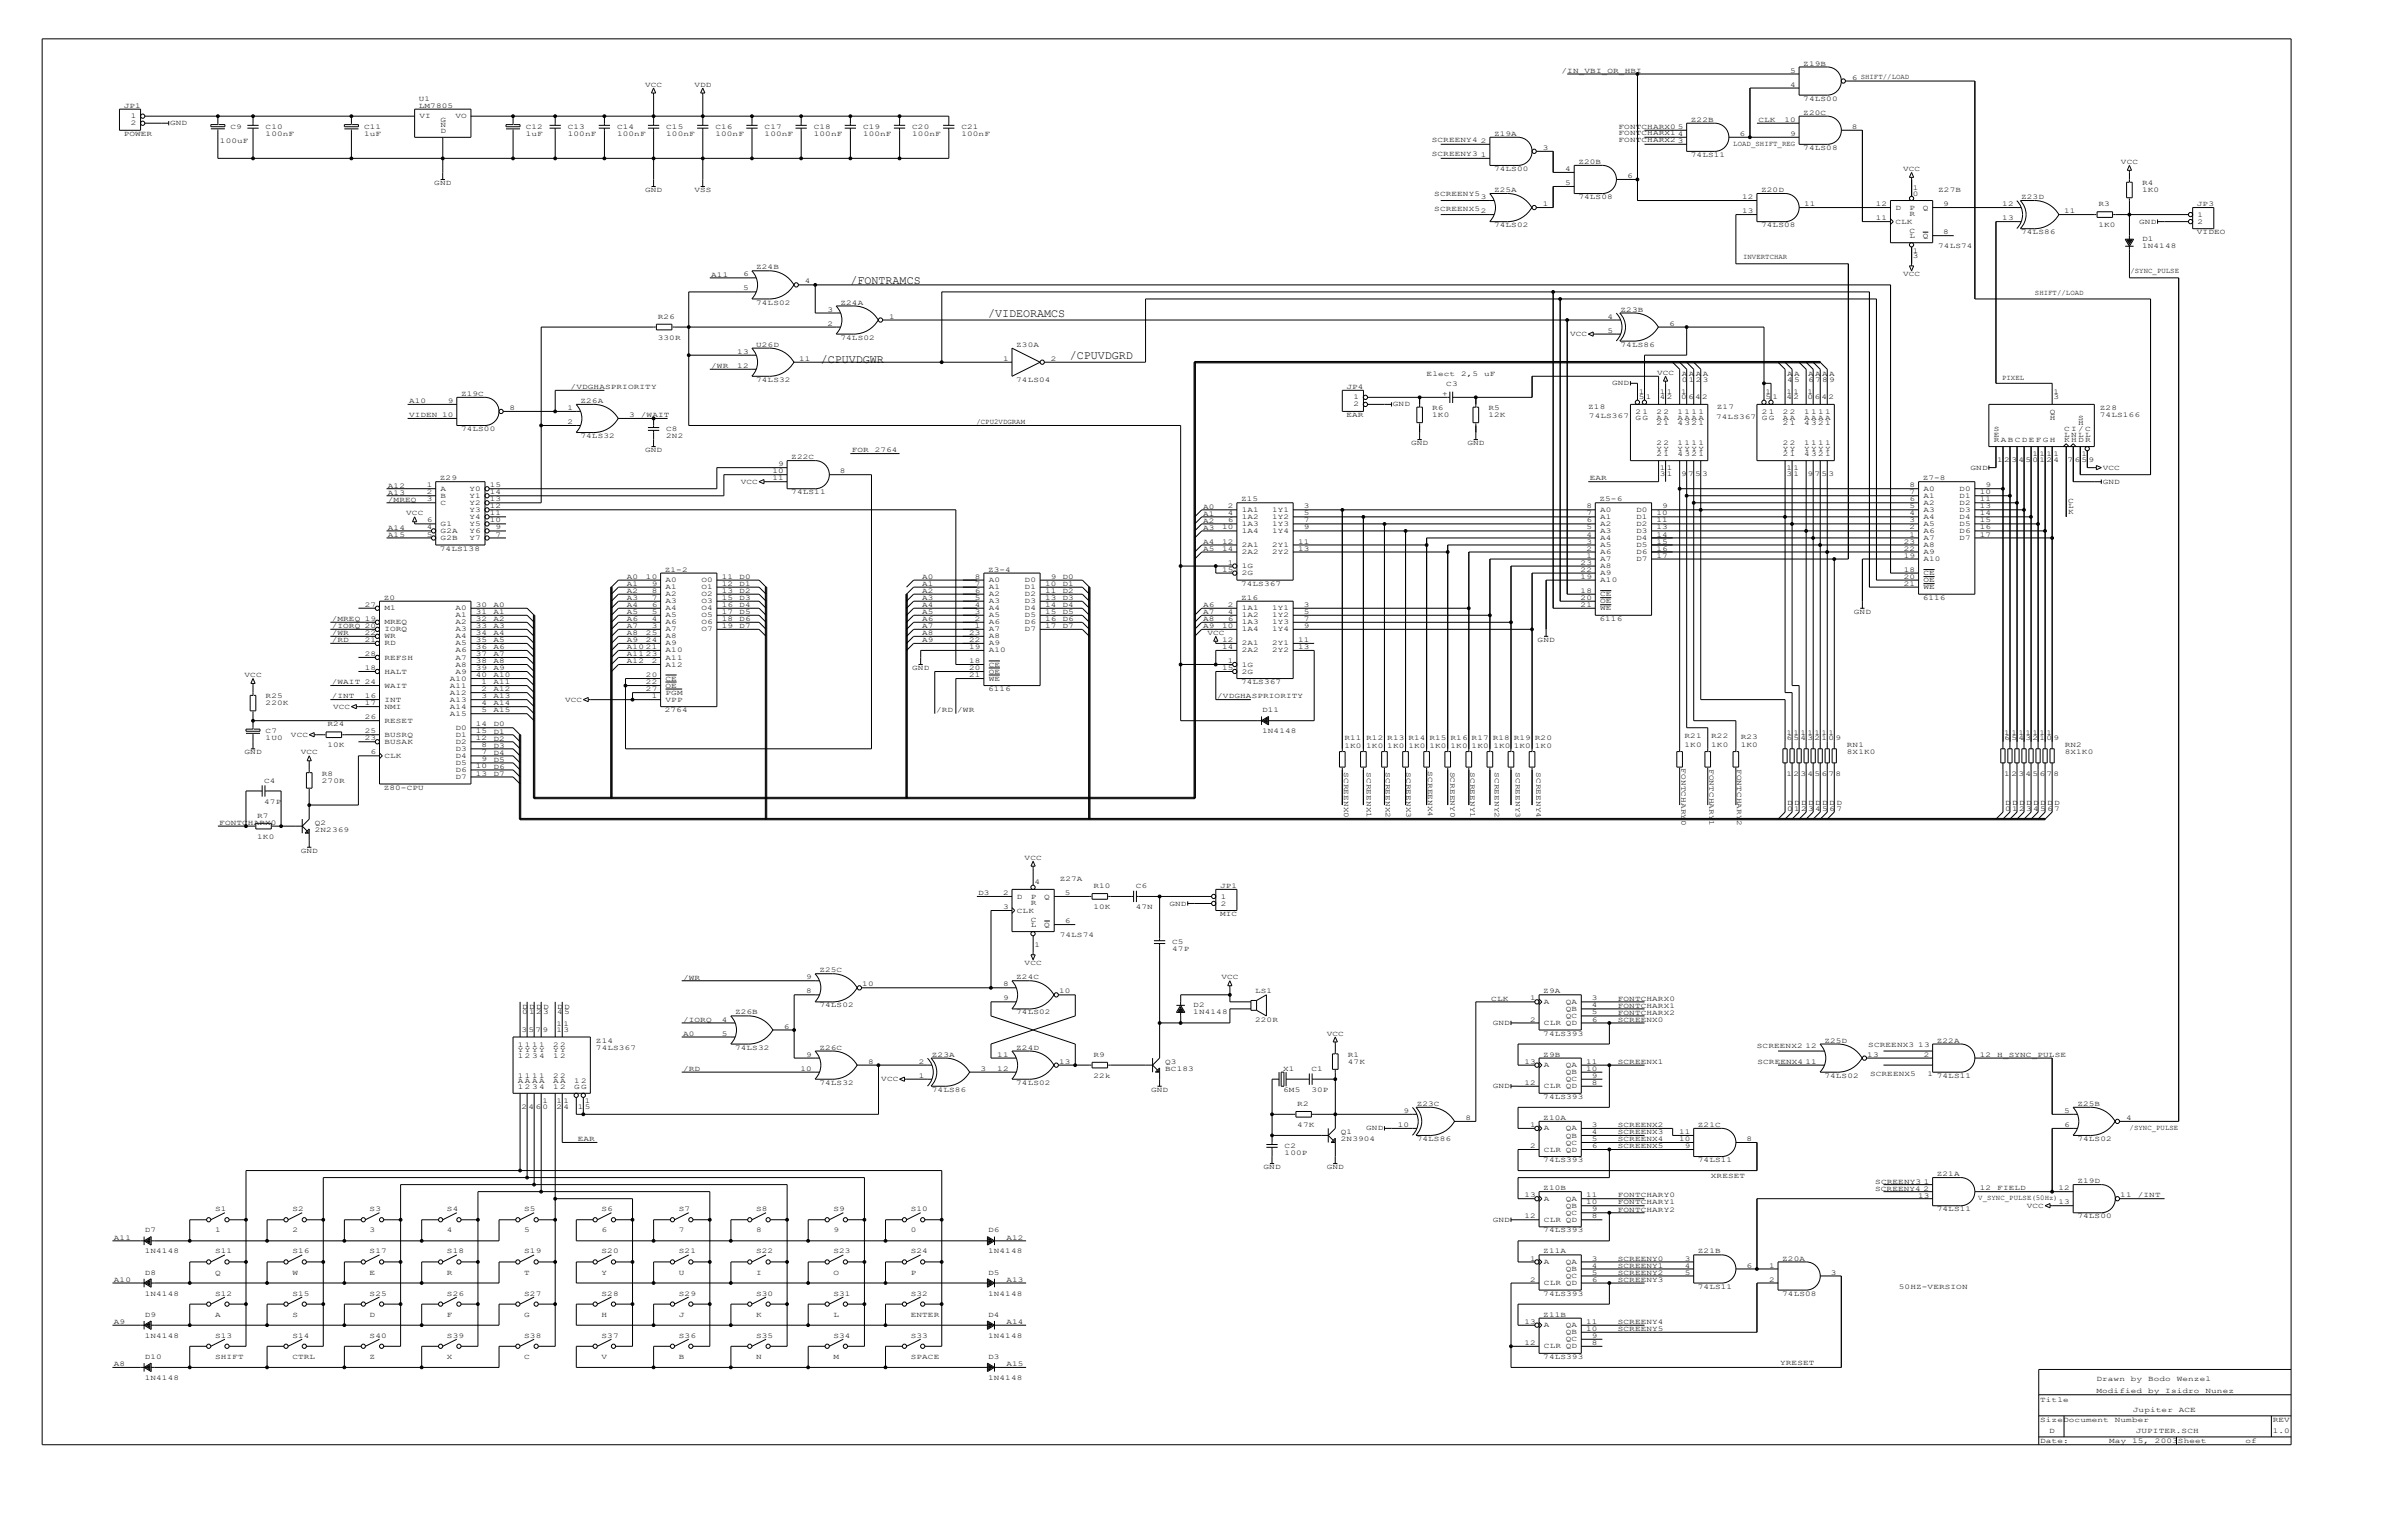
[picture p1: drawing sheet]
<svg xmlns="http://www.w3.org/2000/svg" width="870mm" height="550mm" viewBox="0 0 870 550" stroke-linecap="round" stroke-linejoin="round" font-family="sans-serif">
<defs><g id="words">
<g font-size="4.2">
<text x="307.4" y="102.4">/FONTRAMCS</text>
<text x="357.1" y="114.4">/VIDEORAMCS</text>
<text x="296.6" y="131">/CPUVDGWR</text>
<text x="386.6" y="129.7">/CPUVDGRD</text>
</g>
<g font-size="2.7">
<text x="651.8" y="23.7">Z19B</text>
<text x="564.4" y="26.3">/IN_VBI_OR_HBI</text>
<text x="647" y="26.2">5</text>
<text x="669.3" y="28.8">6 SHIFT//LOAD</text>
<text x="233.2" y="31.3">VCC</text>
<text x="250.9" y="31.3">VDD</text>
<text x="647" y="31.3">4</text>
<text x="44.7" y="38.9">JP1</text>
<text x="151.4" y="36.4">U1</text>
<text x="151.4" y="38.9">LM7805</text>
<text x="651.8" y="41.5">Z20C</text>
<text x="651.8" y="36.4">74LS00</text>
<text x="47.2" y="42.7">1</text>
<text x="47.2" y="45.3">2</text>
<text x="61.5" y="45.3">GND</text>
<text x="83.3" y="46.6">C9</text>
<text x="96" y="46.6">C10</text>
<text x="131.6" y="46.6">C11</text>
<text x="151.6" y="42.7">VI</text>
<text x="159.3" y="44">G</text>
<text x="159.3" y="46">N</text>
<text x="164.6" y="42.7">VO</text>
<text x="190" y="46.6">C12</text>
<text x="205.2" y="46.6">C13</text>
<text x="223" y="46.6">C14</text>
<text x="240.8" y="46.6">C15</text>
<text x="258.6" y="46.6">C16</text>
<text x="276.3" y="46.6">C17</text>
<text x="294.1" y="46.6">C18</text>
<text x="311.9" y="46.6">C19</text>
<text x="329.7" y="46.6">C20</text>
<text x="347.5" y="46.6">C21</text>
<text x="585" y="46.6">FONTCHARX0</text>
<text x="606.4" y="46.6">5</text>
<text x="611.1" y="44">Z22B</text>
<text x="635.5" y="44.1">CLK</text>
<text x="644.9" y="44">10</text>
<text x="669.3" y="46.6">8</text>
<text x="44.7" y="49.1">POWER</text>
<text x="79.5" y="51.6">100uF</text>
<text x="96" y="49.1">100nF</text>
<text x="131.6" y="49.1">1uF</text>
<text x="159.3" y="48.1">D</text>
<text x="190" y="49.1">1uF</text>
<text x="205.2" y="49.1">100nF</text>
<text x="223" y="49.1">100nF</text>
<text x="240.8" y="49.1">100nF</text>
<text x="258.6" y="49.1">100nF</text>
<text x="276.3" y="49.1">100nF</text>
<text x="294.1" y="49.1">100nF</text>
<text x="311.9" y="49.1">100nF</text>
<text x="329.7" y="49.1">100nF</text>
<text x="347.5" y="49.1">100nF</text>
<text x="517.5" y="51.2">SCREENY4</text>
<text x="535.3" y="51.6">2</text>
<text x="540" y="49.1">Z19A</text>
<text x="585" y="48.7">FONTCHARX1</text>
<text x="585" y="51.2">FONTCHARX2</text>
<text x="606.4" y="51.6">3</text>
<text x="606.4" y="49.1">4</text>
<text x="626.5" y="52.8">LOAD_SHIFT_REG</text>
<text x="628.7" y="49.1">6</text>
<text x="647" y="49.1">9</text>
<text x="517.5" y="56.2">SCREENY3</text>
<text x="535.3" y="56.7">1</text>
<text x="557.6" y="54.2">3</text>
<text x="570.5" y="59.3">Z20B</text>
<text x="611.1" y="56.7">74LS11</text>
<text x="651.8" y="54.2">74LS08</text>
<text x="766.6" y="59.3">VCC</text>
<text x="540" y="61.8">74LS00</text>
<text x="565.7" y="61.8">4</text>
<text x="588" y="64.3">6</text>
<text x="687.8" y="61.8">VCC</text>
<text x="157" y="66.9">GND</text>
<text x="233.2" y="69.4">GND</text>
<text x="250.9" y="69.4">VSS</text>
<text x="518.4" y="70.7">SCREENY5</text>
<text x="535.3" y="72">3</text>
<text x="540" y="69.4">Z25A</text>
<text x="565.7" y="66.9">5</text>
<text x="570.5" y="72">74LS08</text>
<text x="629.7" y="72">12</text>
<text x="636.5" y="69.4">Z20D</text>
<text x="691.4" y="68.6">1</text>
<text x="691.4" y="70.7">0</text>
<text x="700.5" y="69.4">Z27B</text>
<text x="730.5" y="72">Z23D</text>
<text x="774.2" y="66.9">R4</text>
<text x="774.2" y="69.4">1K0</text>
<text x="518.4" y="76.2">SCREENX5</text>
<text x="535.3" y="77">2</text>
<text x="557.6" y="74.5">1</text>
<text x="629.7" y="77">13</text>
<text x="652" y="74.5">11</text>
<text x="678" y="74.5">12</text>
<text x="685" y="75.8">D</text>
<text x="690.1" y="76">P</text>
<text x="694.9" y="75.8">Q</text>
<text x="702.3" y="74.5">9</text>
<text x="723.7" y="74.5">12</text>
<text x="746" y="77">11</text>
<text x="758.4" y="74.5">R3</text>
<text x="794" y="74.5">JP3</text>
<text x="540" y="82.1">74LS02</text>
<text x="636.5" y="82.1">74LS08</text>
<text x="678" y="79.6">11</text>
<text x="685" y="80.8">CLK</text>
<text x="690.1" y="78">R</text>
<text x="723.7" y="79.6">13</text>
<text x="758.4" y="82.1">1K0</text>
<text x="773.2" y="80.8">GND</text>
<text x="794.3" y="78.3">1</text>
<text x="794.3" y="80.8">2</text>
<text x="690.1" y="84.1">C</text>
<text x="690.1" y="86.2">L</text>
<text x="694.9" y="85.9">Q</text>
<text x="700.5" y="89.7">74LS74</text>
<text x="702.3" y="84.7">8</text>
<text x="730.5" y="84.7">74LS86</text>
<text x="774.2" y="87.2">D1</text>
<text x="774.2" y="89.7">1N4148</text>
<text x="794" y="84.7">VIDEO</text>
<text x="630" y="93.7">INVERTCHAR</text>
<text x="691.4" y="91.2">1</text>
<text x="691.4" y="93.3">3</text>
<text x="257.1" y="100">A11</text>
<text x="268.6" y="99.9">6</text>
<text x="273.3" y="97.4">Z24B</text>
<text x="687.8" y="99.9">VCC</text>
<text x="770" y="98.7">/SYNC_PULSE</text>
<text x="268.6" y="105">5</text>
<text x="290.9" y="102.4">4</text>
<text x="735.5" y="106.5">SHIFT//LOAD</text>
<text x="273.3" y="110.1">74LS02</text>
<text x="299" y="112.6">3</text>
<text x="303.8" y="110.1">Z24A</text>
<text x="585.7" y="112.6">Z23B</text>
<text x="237.7" y="115.1">R26</text>
<text x="299" y="117.7">2</text>
<text x="321.3" y="115.1">1</text>
<text x="581" y="115.1">4</text>
<text x="603.3" y="117.7">6</text>
<text x="237.7" y="122.8">330R</text>
<text x="273.3" y="125.3">U26D</text>
<text x="303.8" y="122.8">74LS02</text>
<text x="367.3" y="125.3">Z30A</text>
<text x="567.4" y="121.5">VCC</text>
<text x="581" y="120.2">5</text>
<text x="585.7" y="125.3">74LS86</text>
<text x="266.5" y="127.8">13</text>
<text x="288.8" y="130.4">11</text>
<text x="362.5" y="130.4">1</text>
<text x="379.8" y="130.4">2</text>
<text x="257.1" y="133">/WR</text>
<text x="266.5" y="132.9">12</text>
<text x="273.3" y="138">74LS32</text>
<text x="367.3" y="138">74LS04</text>
<text x="515.6" y="135.7">Elect</text>
<text x="528.1" y="135.7">2,5</text>
<text x="536.4" y="135.7">uF</text>
<text x="598.9" y="135.5">VCC</text>
<text x="607.8" y="136">A</text>
<text x="607.8" y="138">0</text>
<text x="610.4" y="136">A</text>
<text x="610.4" y="138">1</text>
<text x="612.9" y="136">A</text>
<text x="612.9" y="138">2</text>
<text x="615.4" y="136">A</text>
<text x="615.4" y="138">3</text>
<text x="645.9" y="136">A</text>
<text x="645.9" y="138">4</text>
<text x="648.5" y="136">A</text>
<text x="648.5" y="138">5</text>
<text x="653.5" y="136">A</text>
<text x="653.5" y="138">6</text>
<text x="656.1" y="136">A</text>
<text x="656.1" y="138">7</text>
<text x="658.6" y="136">A</text>
<text x="658.6" y="138">8</text>
<text x="661.2" y="136">A</text>
<text x="661.2" y="138">9</text>
<text x="723.6" y="137.2">PIXEL</text>
<text x="166.6" y="143.1">Z19C</text>
<text x="206.3" y="140.6">/VDGHASPRIORITY</text>
<text x="486.7" y="140.5">JP4</text>
<text x="521.2" y="143.1">+</text>
<text x="522.7" y="139.5">C3</text>
<text x="582.7" y="139.3">GND</text>
<text x="592.3" y="142.3">1</text>
<text x="600" y="142.3">1</text>
<text x="602.5" y="142.3">1</text>
<text x="607.6" y="142.3">1</text>
<text x="638.1" y="142.3">1</text>
<text x="645.7" y="142.3">1</text>
<text x="648.2" y="142.3">1</text>
<text x="653.3" y="142.3">1</text>
<text x="742.2" y="142.3">1</text>
<text x="147.8" y="145.7">A10</text>
<text x="161.9" y="145.6">9</text>
<text x="184.2" y="148.2">8</text>
<text x="205.1" y="148.2">1</text>
<text x="209.8" y="145.6">Z26A</text>
<text x="489.2" y="144.3">1</text>
<text x="489.2" y="146.9">2</text>
<text x="503.4" y="146.9">GND</text>
<text x="517.6" y="148.2">R6</text>
<text x="538" y="148.2">R5</text>
<text x="574" y="147.9">Z18</text>
<text x="591.1" y="149.7">2</text>
<text x="592.3" y="144.3">5</text>
<text x="593.6" y="149.7">1</text>
<text x="594.9" y="144.3">1</text>
<text x="598.7" y="149.7">2</text>
<text x="600" y="144.3">4</text>
<text x="601.2" y="149.7">2</text>
<text x="602.5" y="144.3">2</text>
<text x="606.3" y="149.7">1</text>
<text x="607.6" y="144.3">0</text>
<text x="608.8" y="149.7">1</text>
<text x="610.1" y="144.3">6</text>
<text x="611.4" y="149.7">1</text>
<text x="612.7" y="144.3">4</text>
<text x="613.9" y="149.7">1</text>
<text x="615.2" y="144.3">2</text>
<text x="620.5" y="147.6">Z17</text>
<text x="636.8" y="149.7">2</text>
<text x="638.1" y="144.3">5</text>
<text x="639.3" y="149.7">1</text>
<text x="640.6" y="144.3">1</text>
<text x="644.4" y="149.7">2</text>
<text x="645.7" y="144.3">4</text>
<text x="646.9" y="149.7">2</text>
<text x="648.2" y="144.3">2</text>
<text x="652" y="149.7">1</text>
<text x="653.3" y="144.3">0</text>
<text x="654.6" y="149.7">1</text>
<text x="655.8" y="144.3">6</text>
<text x="657.1" y="149.7">1</text>
<text x="658.4" y="144.3">4</text>
<text x="659.6" y="149.7">1</text>
<text x="660.9" y="144.3">2</text>
<text x="740.9" y="149.7">Q</text>
<text x="742.2" y="144.3">3</text>
<text x="758.9" y="148.2">Z28</text>
<text x="147.8" y="150.8">VIDEN 10</text>
<text x="166.6" y="155.8">74LS00</text>
<text x="205.1" y="153.2">2</text>
<text x="227.4" y="150.7">3</text>
<text x="231.7" y="150.8">/WAIT</text>
<text x="240.8" y="155.8">C8</text>
<text x="352.9" y="153.1">/CPU2VDGRAM</text>
<text x="486.7" y="150.7">EAR</text>
<text x="517.6" y="150.7">1K0</text>
<text x="538" y="150.7">12K</text>
<text x="574.3" y="150.9">74LS367</text>
<text x="591.1" y="151.7">G G</text>
<text x="598.7" y="151.7">A A</text>
<text x="598.7" y="153.7">2</text>
<text x="601.2" y="153.7">1</text>
<text x="606.3" y="151.7">A A A A</text>
<text x="606.3" y="153.7">4</text>
<text x="608.8" y="153.7">3</text>
<text x="611.4" y="153.7">2</text>
<text x="613.9" y="153.7">1</text>
<text x="620.3" y="151.5">74LS367</text>
<text x="636.8" y="151.7">G G</text>
<text x="644.4" y="151.7">A A</text>
<text x="644.4" y="153.7">2</text>
<text x="646.9" y="153.7">1</text>
<text x="652" y="151.7">A A A A</text>
<text x="652" y="153.7">4</text>
<text x="654.6" y="153.7">3</text>
<text x="657.1" y="153.7">2</text>
<text x="659.6" y="153.7">1</text>
<text x="720.6" y="155.8">S</text>
<text x="740.9" y="151.7">H</text>
<text x="746" y="155.8">C I / C</text>
<text x="751.1" y="151.7">S</text>
<text x="751.1" y="153.7">H</text>
<text x="758.9" y="150.7">74LS166</text>
<text x="209.8" y="158.3">74LS32</text>
<text x="240.8" y="158.3">2N2</text>
<text x="510" y="160.9">GND</text>
<text x="530.3" y="160.9">GND</text>
<text x="598.7" y="160.9">2</text>
<text x="601.2" y="160.9">2</text>
<text x="606.3" y="160.9">1</text>
<text x="608.8" y="160.9">1</text>
<text x="611.4" y="160.9">1</text>
<text x="613.9" y="160.9">1</text>
<text x="644.4" y="160.9">2</text>
<text x="646.9" y="160.9">2</text>
<text x="652" y="160.9">1</text>
<text x="654.6" y="160.9">1</text>
<text x="657.1" y="160.9">1</text>
<text x="659.6" y="160.9">1</text>
<text x="720.6" y="157.8">E</text>
<text x="720.6" y="159.8">R A B C D E F G H</text>
<text x="746" y="157.8">L N L L</text>
<text x="746" y="159.8">K H D R</text>
<text x="233.2" y="163.4">GND</text>
<text x="286" y="165.9">Z22C</text>
<text x="307.9" y="163.5">FOR</text>
<text x="316.2" y="163.5">2764</text>
<text x="598.7" y="162.9">Y Y</text>
<text x="598.7" y="164.9">2</text>
<text x="601.2" y="164.9">1</text>
<text x="606.3" y="162.9">Y Y Y Y</text>
<text x="606.3" y="164.9">4</text>
<text x="608.8" y="164.9">3</text>
<text x="611.4" y="164.9">2</text>
<text x="613.9" y="164.9">1</text>
<text x="644.4" y="162.9">Y Y</text>
<text x="644.4" y="164.9">2</text>
<text x="646.9" y="164.9">1</text>
<text x="652" y="162.9">Y Y Y Y</text>
<text x="652" y="164.9">4</text>
<text x="654.6" y="164.9">3</text>
<text x="657.1" y="164.9">2</text>
<text x="659.6" y="164.9">1</text>
<text x="721.9" y="166.9">1</text>
<text x="724.4" y="166.9">2</text>
<text x="727" y="166.9">3</text>
<text x="729.5" y="166.9">4</text>
<text x="732" y="166.9">5</text>
<text x="734.6" y="164.9">1</text>
<text x="734.6" y="166.9">0</text>
<text x="737.1" y="164.9">1</text>
<text x="737.1" y="166.9">1</text>
<text x="739.7" y="164.9">1</text>
<text x="739.7" y="166.9">2</text>
<text x="742.2" y="164.9">1</text>
<text x="742.2" y="166.9">4</text>
<text x="747.3" y="166.9">7</text>
<text x="749.8" y="166.9">6</text>
<text x="752.4" y="164.9">1</text>
<text x="752.4" y="166.9">5</text>
<text x="754.9" y="166.9">9</text>
<text x="159" y="173.6">Z29</text>
<text x="279.2" y="171">10</text>
<text x="279.2" y="173.6">11</text>
<text x="281.3" y="168.5">9</text>
<text x="303.6" y="171">8</text>
<text x="574.6" y="173.6">EAR</text>
<text x="600" y="170">1</text>
<text x="600" y="172">3</text>
<text x="602.5" y="170">1</text>
<text x="602.5" y="172">1</text>
<text x="607.6" y="172">9</text>
<text x="610.1" y="172">7</text>
<text x="612.7" y="172">5</text>
<text x="615.2" y="172">3</text>
<text x="645.7" y="170">1</text>
<text x="645.7" y="172">3</text>
<text x="648.2" y="170">1</text>
<text x="648.2" y="172">1</text>
<text x="653.3" y="172">9</text>
<text x="655.8" y="172">7</text>
<text x="658.4" y="172">5</text>
<text x="660.9" y="172">3</text>
<text x="694.9" y="173.6">Z7-8</text>
<text x="712.2" y="169.7">GND</text>
<text x="760" y="169.7">VCC</text>
<text x="140.2" y="176.2">A12</text>
<text x="140.2" y="178.7">A13</text>
<text x="154.3" y="176.1">1</text>
<text x="154.3" y="178.6">2</text>
<text x="159.3" y="177.4">A</text>
<text x="159.3" y="179.9">B</text>
<text x="169.7" y="177.4">Y0</text>
<text x="169.7" y="179.9">Y1</text>
<text x="177" y="176.1">15</text>
<text x="177" y="178.6">14</text>
<text x="267.7" y="174.8">VCC</text>
<text x="286" y="178.6">74LS11</text>
<text x="690.2" y="176.1">8</text>
<text x="690.2" y="178.6">7</text>
<text x="695.2" y="177.4">A0</text>
<text x="695.2" y="179.9">A1</text>
<text x="708.1" y="177.4">D0</text>
<text x="708.1" y="179.9">D1</text>
<text x="715.5" y="178.6">10</text>
<text x="717.6" y="176.1">9</text>
<text x="760" y="174.8">GND</text>
<text x="140.2" y="181.2">/MREQ</text>
<text x="154.3" y="181.2">3</text>
<text x="159.3" y="182.4">C</text>
<text x="169.7" y="182.4">Y2</text>
<text x="169.7" y="185">Y3</text>
<text x="177" y="181.2">13</text>
<text x="177" y="183.7">12</text>
<text x="434.9" y="183.8">A0</text>
<text x="443.8" y="183.7">2</text>
<text x="448.6" y="181.2">Z15</text>
<text x="448.8" y="185">1A1</text>
<text x="459.7" y="185">1Y1</text>
<text x="471.2" y="183.7">3</text>
<text x="573.4" y="183.7">8</text>
<text x="578.1" y="181.2">Z5-6</text>
<text x="578.4" y="185">A0</text>
<text x="591.3" y="185">D0</text>
<text x="600.7" y="183.7">9</text>
<text x="690.2" y="181.2">6</text>
<text x="690.2" y="183.7">5</text>
<text x="695.2" y="182.4">A2</text>
<text x="695.2" y="185">A3</text>
<text x="708.1" y="182.4">D2</text>
<text x="708.1" y="185">D3</text>
<text x="715.5" y="181.2">11</text>
<text x="715.5" y="183.7">13</text>
<text x="747.5" y="181.7">C</text>
<text x="747.5" y="183.7">L</text>
<text x="747.5" y="185.7">K</text>
<text x="140.2" y="191.4">A14</text>
<text x="146.8" y="186.3">VCC</text>
<text x="154.3" y="188.8">6</text>
<text x="154.3" y="191.3">4</text>
<text x="159.3" y="190.1">G1</text>
<text x="169.7" y="187.5">Y4</text>
<text x="169.7" y="190.1">Y5</text>
<text x="177" y="186.3">11</text>
<text x="177" y="188.8">10</text>
<text x="179.1" y="191.3">9</text>
<text x="434.9" y="186.3">A1</text>
<text x="434.9" y="188.9">A2</text>
<text x="434.9" y="191.4">A3</text>
<text x="441.7" y="191.3">10</text>
<text x="443.8" y="186.3">4</text>
<text x="443.8" y="188.8">6</text>
<text x="448.8" y="187.5">1A2</text>
<text x="448.8" y="190.1">1A3</text>
<text x="459.7" y="187.5">1Y2</text>
<text x="459.7" y="190.1">1Y3</text>
<text x="471.2" y="186.3">5</text>
<text x="471.2" y="188.8">7</text>
<text x="471.2" y="191.3">9</text>
<text x="573.4" y="186.3">7</text>
<text x="573.4" y="188.8">6</text>
<text x="573.4" y="191.3">5</text>
<text x="578.4" y="187.5">A1</text>
<text x="578.4" y="190.1">A2</text>
<text x="591.3" y="187.5">D1</text>
<text x="591.3" y="190.1">D2</text>
<text x="598.7" y="186.3">10</text>
<text x="598.7" y="188.8">11</text>
<text x="598.7" y="191.3">13</text>
<text x="690.2" y="186.3">4</text>
<text x="690.2" y="188.8">3</text>
<text x="690.2" y="191.3">2</text>
<text x="695.2" y="187.5">A4</text>
<text x="695.2" y="190.1">A5</text>
<text x="708.1" y="187.5">D4</text>
<text x="708.1" y="190.1">D5</text>
<text x="715.5" y="186.3">14</text>
<text x="715.5" y="188.8">15</text>
<text x="715.5" y="191.3">16</text>
<text x="140.2" y="193.9">A15</text>
<text x="154.3" y="193.9">5</text>
<text x="159.3" y="192.6">G2A</text>
<text x="159.3" y="195.1">G2B</text>
<text x="169.7" y="192.6">Y6</text>
<text x="169.7" y="195.1">Y7</text>
<text x="179.1" y="193.9">7</text>
<text x="434.9" y="196.5">A4</text>
<text x="441.7" y="196.4">12</text>
<text x="448.8" y="192.6">1A4</text>
<text x="448.8" y="197.7">2A1</text>
<text x="459.7" y="192.6">1Y4</text>
<text x="459.7" y="197.7">2Y1</text>
<text x="469.1" y="196.4">11</text>
<text x="573.4" y="193.9">4</text>
<text x="573.4" y="196.4">3</text>
<text x="578.4" y="192.6">A3</text>
<text x="578.4" y="195.1">A4</text>
<text x="578.4" y="197.7">A5</text>
<text x="591.3" y="192.6">D3</text>
<text x="591.3" y="195.1">D4</text>
<text x="591.3" y="197.7">D5</text>
<text x="598.7" y="193.9">14</text>
<text x="598.7" y="196.4">15</text>
<text x="688.1" y="196.4">23</text>
<text x="690.2" y="193.9">1</text>
<text x="695.2" y="192.6">A6</text>
<text x="695.2" y="195.1">A7</text>
<text x="695.2" y="197.7">A8</text>
<text x="708.1" y="192.6">D6</text>
<text x="708.1" y="195.1">D7</text>
<text x="715.5" y="193.9">17</text>
<text x="159" y="199">74LS138</text>
<text x="434.9" y="199">A5</text>
<text x="441.7" y="199">14</text>
<text x="448.8" y="200.2">2A2</text>
<text x="459.7" y="200.2">2Y2</text>
<text x="469.1" y="199">13</text>
<text x="573.4" y="199">2</text>
<text x="573.4" y="201.5">1</text>
<text x="578.4" y="200.2">A6</text>
<text x="578.4" y="202.8">A7</text>
<text x="591.3" y="200.2">D6</text>
<text x="591.3" y="202.8">D7</text>
<text x="598.7" y="199">16</text>
<text x="598.7" y="201.5">17</text>
<text x="688.1" y="199">22</text>
<text x="688.1" y="201.5">19</text>
<text x="695.2" y="200.2">A9</text>
<text x="695.2" y="202.8">A10</text>
<text x="226.6" y="209.2">A0</text>
<text x="233.5" y="209.1">10</text>
<text x="240.3" y="206.6">Z1-2</text>
<text x="260.9" y="209.1">11</text>
<text x="267.2" y="209.2">D0</text>
<text x="333.3" y="209.2">A0</text>
<text x="352.4" y="209.1">8</text>
<text x="357.1" y="206.6">Z3-4</text>
<text x="379.8" y="209.1">9</text>
<text x="384.1" y="209.2">D0</text>
<text x="441.7" y="206.6">15</text>
<text x="443.8" y="204">1</text>
<text x="448.8" y="205.3">1G</text>
<text x="448.8" y="207.8">2G</text>
<text x="571.3" y="204">23</text>
<text x="571.3" y="206.6">22</text>
<text x="571.3" y="209.1">19</text>
<text x="578.4" y="205.3">A8</text>
<text x="578.4" y="207.8">A9</text>
<text x="688.1" y="206.6">18</text>
<text x="688.1" y="209.1">20</text>
<text x="695.2" y="207.8">CE</text>
<text x="226.6" y="211.7">A1</text>
<text x="226.6" y="214.3">A2</text>
<text x="235.5" y="211.7">9</text>
<text x="235.5" y="214.2">8</text>
<text x="240.5" y="210.4">A0</text>
<text x="240.5" y="212.9">A1</text>
<text x="240.5" y="215.5">A2</text>
<text x="253.5" y="210.4">O0</text>
<text x="253.5" y="212.9">O1</text>
<text x="253.5" y="215.5">O2</text>
<text x="260.9" y="211.7">12</text>
<text x="260.9" y="214.2">13</text>
<text x="267.2" y="211.7">D1</text>
<text x="267.2" y="214.3">D2</text>
<text x="333.3" y="211.7">A1</text>
<text x="333.3" y="214.3">A2</text>
<text x="352.4" y="211.7">7</text>
<text x="352.4" y="214.2">6</text>
<text x="357.4" y="210.4">A0</text>
<text x="357.4" y="212.9">A1</text>
<text x="357.4" y="215.5">A2</text>
<text x="370.3" y="210.4">D0</text>
<text x="370.3" y="212.9">D1</text>
<text x="370.3" y="215.5">D2</text>
<text x="377.7" y="211.7">10</text>
<text x="377.7" y="214.2">11</text>
<text x="384.1" y="211.7">D1</text>
<text x="384.1" y="214.3">D2</text>
<text x="448.6" y="211.7">74LS367</text>
<text x="571.3" y="214.2">18</text>
<text x="578.4" y="210.4">A10</text>
<text x="578.4" y="215.5">CE</text>
<text x="688.1" y="211.7">21</text>
<text x="695.2" y="210.4">OE</text>
<text x="695.2" y="212.9">WE</text>
<text x="131.9" y="219.3">27</text>
<text x="138.7" y="216.7">Z0</text>
<text x="138.9" y="220.5">M1</text>
<text x="164.6" y="220.5">A0</text>
<text x="172" y="219.3">30</text>
<text x="172" y="221.8">31</text>
<text x="178.3" y="219.3">A0</text>
<text x="178.3" y="221.9">A1</text>
<text x="226.6" y="216.8">A3</text>
<text x="226.6" y="219.3">A4</text>
<text x="226.6" y="221.9">A5</text>
<text x="235.5" y="216.7">7</text>
<text x="235.5" y="219.3">6</text>
<text x="235.5" y="221.8">5</text>
<text x="240.5" y="218">A3</text>
<text x="240.5" y="220.5">A4</text>
<text x="253.5" y="218">O3</text>
<text x="253.5" y="220.5">O4</text>
<text x="260.9" y="216.7">15</text>
<text x="260.9" y="219.3">16</text>
<text x="260.9" y="221.8">17</text>
<text x="267.2" y="216.8">D3</text>
<text x="267.2" y="219.3">D4</text>
<text x="267.2" y="221.9">D5</text>
<text x="333.3" y="216.8">A3</text>
<text x="333.3" y="219.3">A4</text>
<text x="333.3" y="221.9">A5</text>
<text x="352.4" y="216.7">5</text>
<text x="352.4" y="219.3">4</text>
<text x="352.4" y="221.8">3</text>
<text x="357.4" y="218">A3</text>
<text x="357.4" y="220.5">A4</text>
<text x="370.3" y="218">D3</text>
<text x="370.3" y="220.5">D4</text>
<text x="377.7" y="216.7">13</text>
<text x="377.7" y="219.3">14</text>
<text x="377.7" y="221.8">15</text>
<text x="384.1" y="216.8">D3</text>
<text x="384.1" y="219.3">D4</text>
<text x="384.1" y="221.9">D5</text>
<text x="434.9" y="219.3">A6</text>
<text x="434.9" y="221.9">A7</text>
<text x="443.8" y="219.3">2</text>
<text x="443.8" y="221.8">4</text>
<text x="448.6" y="216.7">Z16</text>
<text x="448.8" y="220.5">1A1</text>
<text x="459.7" y="220.5">1Y1</text>
<text x="471.2" y="219.3">3</text>
<text x="471.2" y="221.8">5</text>
<text x="571.3" y="216.7">20</text>
<text x="571.3" y="219.3">21</text>
<text x="578.4" y="218">OE</text>
<text x="578.4" y="220.5">WE</text>
<text x="670" y="221.8">GND</text>
<text x="694.9" y="216.7">6116</text>
<text x="119.9" y="224.4">/MREQ 19</text>
<text x="119.9" y="227">/IORQ 20</text>
<text x="138.9" y="225.6">MREQ</text>
<text x="164.6" y="223.1">A1</text>
<text x="164.6" y="225.6">A2</text>
<text x="172" y="224.4">32</text>
<text x="172" y="226.9">33</text>
<text x="178.3" y="224.4">A2</text>
<text x="178.3" y="227">A3</text>
<text x="226.6" y="224.4">A6</text>
<text x="226.6" y="227">A7</text>
<text x="235.5" y="224.4">4</text>
<text x="235.5" y="226.9">3</text>
<text x="240.5" y="223.1">A5</text>
<text x="240.5" y="225.6">A6</text>
<text x="253.5" y="223.1">O5</text>
<text x="253.5" y="225.6">O6</text>
<text x="260.9" y="224.4">18</text>
<text x="260.9" y="226.9">19</text>
<text x="267.2" y="224.4">D6</text>
<text x="267.2" y="227">D7</text>
<text x="333.3" y="224.4">A6</text>
<text x="333.3" y="227">A7</text>
<text x="352.4" y="224.4">2</text>
<text x="352.4" y="226.9">1</text>
<text x="357.4" y="223.1">A5</text>
<text x="357.4" y="225.6">A6</text>
<text x="370.3" y="223.1">D5</text>
<text x="370.3" y="225.6">D6</text>
<text x="377.7" y="224.4">16</text>
<text x="377.7" y="226.9">17</text>
<text x="384.1" y="224.4">D6</text>
<text x="384.1" y="227">D7</text>
<text x="434.9" y="224.4">A8</text>
<text x="434.9" y="227">A9</text>
<text x="441.7" y="226.9">10</text>
<text x="443.8" y="224.4">6</text>
<text x="448.8" y="223.1">1A2</text>
<text x="448.8" y="225.6">1A3</text>
<text x="459.7" y="223.1">1Y2</text>
<text x="459.7" y="225.6">1Y3</text>
<text x="471.2" y="224.4">7</text>
<text x="471.2" y="226.9">9</text>
<text x="578.1" y="224.4">6116</text>
<text x="119.9" y="229.5">/WR</text>
<text x="119.9" y="232">/RD</text>
<text x="131.9" y="229.4">22</text>
<text x="131.9" y="232">21</text>
<text x="138.9" y="228.2">IORQ</text>
<text x="138.9" y="230.7">WR</text>
<text x="138.9" y="233.2">RD</text>
<text x="164.6" y="228.2">A3</text>
<text x="164.6" y="230.7">A4</text>
<text x="164.6" y="233.2">A5</text>
<text x="172" y="229.4">34</text>
<text x="172" y="232">35</text>
<text x="178.3" y="229.5">A4</text>
<text x="178.3" y="232">A5</text>
<text x="226.6" y="229.5">A8</text>
<text x="226.6" y="232">A9</text>
<text x="233.5" y="229.4">25</text>
<text x="233.5" y="232">24</text>
<text x="240.5" y="228.2">A7</text>
<text x="240.5" y="230.7">A8</text>
<text x="240.5" y="233.2">A9</text>
<text x="253.5" y="228.2">O7</text>
<text x="333.3" y="229.5">A8</text>
<text x="333.3" y="232">A9</text>
<text x="350.3" y="229.4">23</text>
<text x="350.3" y="232">22</text>
<text x="357.4" y="228.2">A7</text>
<text x="357.4" y="230.7">A8</text>
<text x="357.4" y="233.2">A9</text>
<text x="370.3" y="228.2">D7</text>
<text x="436.4" y="229.4">VCC</text>
<text x="441.7" y="232">12</text>
<text x="448.8" y="228.2">1A4</text>
<text x="448.8" y="233.2">2A1</text>
<text x="459.7" y="228.2">1Y4</text>
<text x="459.7" y="233.2">2Y1</text>
<text x="469.1" y="232">11</text>
<text x="555.7" y="232">GND</text>
<text x="131.9" y="237.1">28</text>
<text x="138.9" y="238.3">REFSH</text>
<text x="164.6" y="235.8">A6</text>
<text x="164.6" y="238.3">A7</text>
<text x="172" y="234.5">36</text>
<text x="172" y="237.1">37</text>
<text x="172" y="239.6">38</text>
<text x="178.3" y="234.6">A6</text>
<text x="178.3" y="237.1">A7</text>
<text x="178.3" y="239.7">A8</text>
<text x="226.6" y="234.6">A10</text>
<text x="226.6" y="237.1">A11</text>
<text x="226.6" y="239.7">A12</text>
<text x="233.5" y="234.5">21</text>
<text x="233.5" y="237.1">23</text>
<text x="235.5" y="239.6">2</text>
<text x="240.5" y="235.8">A10</text>
<text x="240.5" y="238.3">A11</text>
<text x="350.3" y="234.5">19</text>
<text x="350.3" y="239.6">18</text>
<text x="357.4" y="235.8">A10</text>
<text x="441.7" y="234.5">14</text>
<text x="443.8" y="239.6">1</text>
<text x="448.8" y="235.8">2A2</text>
<text x="459.7" y="235.8">2Y2</text>
<text x="469.1" y="234.5">13</text>
<text x="88.4" y="244.7">VCC</text>
<text x="131.9" y="242.1">18</text>
<text x="138.9" y="243.4">HALT</text>
<text x="162.6" y="245.9">A10</text>
<text x="164.6" y="240.9">A8</text>
<text x="164.6" y="243.4">A9</text>
<text x="172" y="242.1">39</text>
<text x="172" y="244.7">40</text>
<text x="178.3" y="242.2">A9</text>
<text x="178.3" y="244.7">A10</text>
<text x="233.5" y="244.7">20</text>
<text x="240.5" y="240.9">A12</text>
<text x="240.5" y="245.9">CE</text>
<text x="329.7" y="242.1">GND</text>
<text x="350.3" y="242.1">20</text>
<text x="350.3" y="244.7">21</text>
<text x="357.4" y="240.9">CE</text>
<text x="357.4" y="243.4">OE</text>
<text x="357.4" y="245.9">WE</text>
<text x="441.7" y="242.1">15</text>
<text x="448.8" y="240.9">1G</text>
<text x="448.8" y="243.4">2G</text>
<text x="119.9" y="247.3">/WAIT 24</text>
<text x="138.9" y="248.5">WAIT</text>
<text x="162.6" y="248.5">A11</text>
<text x="162.6" y="251">A12</text>
<text x="174" y="247.2">1</text>
<text x="174" y="249.8">2</text>
<text x="178.3" y="247.3">A11</text>
<text x="178.3" y="249.8">A12</text>
<text x="233.5" y="247.2">22</text>
<text x="233.5" y="249.8">27</text>
<text x="240.5" y="248.5">OE</text>
<text x="240.5" y="251">PGM</text>
<text x="357.1" y="249.8">6116</text>
<text x="448.6" y="247.2">74LS367</text>
<text x="96" y="252.3">R25</text>
<text x="96" y="254.8">220K</text>
<text x="119.9" y="252.4">/INT</text>
<text x="120.4" y="256.1">VCC</text>
<text x="131.9" y="252.3">16</text>
<text x="131.9" y="254.8">17</text>
<text x="138.9" y="253.6">INT</text>
<text x="138.9" y="256.1">NMI</text>
<text x="162.6" y="253.6">A13</text>
<text x="162.6" y="256.1">A14</text>
<text x="174" y="252.3">3</text>
<text x="174" y="254.8">4</text>
<text x="174" y="257.4">5</text>
<text x="178.3" y="252.4">A13</text>
<text x="178.3" y="254.9">A14</text>
<text x="178.3" y="257.4">A15</text>
<text x="204.2" y="253.6">VCC</text>
<text x="235.5" y="252.3">1</text>
<text x="240.3" y="257.4">2764</text>
<text x="240.5" y="253.6">VPP</text>
<text x="338.3" y="257.4">/RD</text>
<text x="346" y="257.4">/WR</text>
<text x="439.9" y="252.4">/VDGHASPRIORITY</text>
<text x="456.2" y="257.4">D11</text>
<text x="118.4" y="262.5">R24</text>
<text x="131.9" y="259.9">26</text>
<text x="138.9" y="261.2">RESET</text>
<text x="162.6" y="258.6">A15</text>
<text x="164.6" y="263.7">D0</text>
<text x="172" y="262.5">14</text>
<text x="178.3" y="262.5">D0</text>
<text x="96" y="265">C7</text>
<text x="96" y="267.5">1U0</text>
<text x="105.2" y="266.3">VCC</text>
<text x="131.9" y="265">25</text>
<text x="131.9" y="267.5">23</text>
<text x="138.9" y="266.3">BUSRQ</text>
<text x="138.9" y="268.8">BUSAK</text>
<text x="164.6" y="266.3">D1</text>
<text x="164.6" y="268.8">D2</text>
<text x="172" y="265">15</text>
<text x="172" y="267.5">12</text>
<text x="178.3" y="265.1">D1</text>
<text x="178.3" y="267.6">D2</text>
<text x="456.2" y="265">1N4148</text>
<text x="485.9" y="267.5">R11</text>
<text x="493.8" y="267.5">R12</text>
<text x="501.4" y="267.5">R13</text>
<text x="509" y="267.5">R14</text>
<text x="516.6" y="267.5">R15</text>
<text x="524.3" y="267.5">R16</text>
<text x="531.9" y="267.5">R17</text>
<text x="539.5" y="267.3">R18</text>
<text x="547.1" y="267.5">R19</text>
<text x="554.7" y="267.5">R20</text>
<text x="608.8" y="266.8">R21</text>
<text x="608.8" y="269.8">1K0</text>
<text x="618.5" y="266.8">R22</text>
<text x="618.5" y="269.8">1K0</text>
<text x="629.2" y="267">R23</text>
<text x="629.2" y="269.8">1K0</text>
<text x="645.7" y="265.5">1</text>
<text x="645.7" y="267.5">6</text>
<text x="648.2" y="265.5">1</text>
<text x="648.2" y="267.5">5</text>
<text x="650.8" y="265.5">1</text>
<text x="650.8" y="267.5">4</text>
<text x="653.3" y="265.5">1</text>
<text x="653.3" y="267.5">3</text>
<text x="655.8" y="265.5">1</text>
<text x="655.8" y="267.5">2</text>
<text x="658.4" y="265.5">1</text>
<text x="658.4" y="267.5">1</text>
<text x="660.9" y="265.5">1</text>
<text x="660.9" y="267.5">0</text>
<text x="663.5" y="267.5">9</text>
<text x="724.4" y="265.5">1</text>
<text x="724.4" y="267.5">6</text>
<text x="727" y="265.5">1</text>
<text x="727" y="267.5">5</text>
<text x="729.5" y="265.5">1</text>
<text x="729.5" y="267.5">4</text>
<text x="732" y="265.5">1</text>
<text x="732" y="267.5">3</text>
<text x="734.6" y="265.5">1</text>
<text x="734.6" y="267.5">2</text>
<text x="737.1" y="265.5">1</text>
<text x="737.1" y="267.5">1</text>
<text x="739.7" y="265.5">1</text>
<text x="739.7" y="267.5">0</text>
<text x="742.2" y="267.5">9</text>
<text x="88.4" y="272.6">GND</text>
<text x="108.7" y="272.6">VCC</text>
<text x="118.4" y="270.1">10K</text>
<text x="133.9" y="272.6">6</text>
<text x="138.9" y="273.9">CLK</text>
<text x="164.6" y="271.3">D3</text>
<text x="164.6" y="273.9">D4</text>
<text x="174" y="270.1">8</text>
<text x="174" y="272.6">7</text>
<text x="174" y="275.2">9</text>
<text x="178.3" y="270.1">D3</text>
<text x="178.3" y="272.7">D4</text>
<text x="178.3" y="275.2">D5</text>
<text x="485.9" y="270.3">1K0</text>
<text x="493.8" y="270.3">1K0</text>
<text x="501.4" y="270.3">1K0</text>
<text x="509" y="270.3">1K0</text>
<text x="516.6" y="270.3">1K0</text>
<text x="524.3" y="270.3">1K0</text>
<text x="531.9" y="270.3">1K0</text>
<text x="539.8" y="270.3">1K0</text>
<text x="547.1" y="270.3">1K0</text>
<text x="554.7" y="270.3">1K0</text>
<text x="667.5" y="270.1">RN1</text>
<text x="667.5" y="272.6">8X1K0</text>
<text x="746.2" y="270.1">RN2</text>
<text x="746.2" y="272.6">8X1K0</text>
<text x="116.3" y="280.2">R8</text>
<text x="164.6" y="276.4">D5</text>
<text x="164.6" y="279">D6</text>
<text x="164.6" y="281.5">D7</text>
<text x="172" y="277.7">10</text>
<text x="172" y="280.2">13</text>
<text x="178.3" y="277.8">D6</text>
<text x="178.3" y="280.3">D7</text>
<text x="485.8" y="279" transform="rotate(90 485.8 279)">SCREENX0</text>
<text x="494" y="279" transform="rotate(90 494 279)">SCREENX1</text>
<text x="500.8" y="279" transform="rotate(90 500.8 279)">SCREENX2</text>
<text x="508.3" y="279" transform="rotate(90 508.3 279)">SCREENX3</text>
<text x="516.2" y="278.7" transform="rotate(90 516.2 278.7)">SCREENX4</text>
<text x="524.3" y="278.9" transform="rotate(90 524.3 278.9)">SCREENY0</text>
<text x="531.5" y="279" transform="rotate(90 531.5 279)">SCREENY1</text>
<text x="540.3" y="279" transform="rotate(90 540.3 279)">SCREENY2</text>
<text x="547.8" y="279" transform="rotate(90 547.8 279)">SCREENY3</text>
<text x="555.3" y="279" transform="rotate(90 555.3 279)">SCREENY4</text>
<text x="607.7" y="277.7" transform="rotate(90 607.7 277.7)">FONTCHARY</text>
<text x="617.8" y="277.8" transform="rotate(90 617.8 277.8)">FONTCHARY</text>
<text x="627.8" y="277.8" transform="rotate(90 627.8 277.8)">FONTCHARY</text>
<text x="645.7" y="280.2">1</text>
<text x="648.2" y="280.2">2</text>
<text x="650.8" y="280.2">3</text>
<text x="653.3" y="280.2">4</text>
<text x="655.8" y="280.2">5</text>
<text x="658.4" y="280.2">6</text>
<text x="660.9" y="280.2">7</text>
<text x="663.5" y="280.2">8</text>
<text x="724.4" y="280.2">1</text>
<text x="727" y="280.2">2</text>
<text x="729.5" y="280.2">3</text>
<text x="732" y="280.2">4</text>
<text x="734.6" y="280.2">5</text>
<text x="737.1" y="280.2">6</text>
<text x="739.7" y="280.2">7</text>
<text x="742.2" y="280.2">8</text>
<text x="95.5" y="282.8">C4</text>
<text x="116.3" y="282.8">270R</text>
<text x="138.7" y="285.3">Z80-CPU</text>
<text x="95.5" y="290.4">47P</text>
<text x="645.9" y="290.9">D</text>
<text x="645.9" y="292.9">0</text>
<text x="648.5" y="290.9">D</text>
<text x="648.5" y="292.9">1</text>
<text x="651" y="290.9">D</text>
<text x="651" y="292.9">2</text>
<text x="653.5" y="290.9">D</text>
<text x="653.5" y="292.9">3</text>
<text x="656.1" y="290.9">D</text>
<text x="656.1" y="292.9">4</text>
<text x="658.6" y="290.9">D</text>
<text x="658.6" y="292.9">5</text>
<text x="661.2" y="290.9">D</text>
<text x="661.2" y="292.9">6</text>
<text x="663.7" y="290.9">D</text>
<text x="663.7" y="292.9">7</text>
<text x="724.7" y="290.9">D</text>
<text x="724.7" y="292.9">0</text>
<text x="727.2" y="290.9">D</text>
<text x="727.2" y="292.9">1</text>
<text x="729.7" y="290.9">D</text>
<text x="729.7" y="292.9">2</text>
<text x="732.3" y="290.9">D</text>
<text x="732.3" y="292.9">3</text>
<text x="734.8" y="290.9">D</text>
<text x="734.8" y="292.9">4</text>
<text x="737.4" y="290.9">D</text>
<text x="737.4" y="292.9">5</text>
<text x="739.9" y="290.9">D</text>
<text x="739.9" y="292.9">6</text>
<text x="742.4" y="290.9">D</text>
<text x="742.4" y="292.9">7</text>
<text x="79.3" y="298.1">FONTCHARX0</text>
<text x="93" y="295.5">R7</text>
<text x="113.8" y="298">Q2</text>
<text x="607.7" y="296.3" transform="rotate(90 607.7 296.3)">0</text>
<text x="617.8" y="296.5" transform="rotate(90 617.8 296.5)">1</text>
<text x="627.8" y="296.5" transform="rotate(90 627.8 296.5)">2</text>
<text x="93" y="303.1">1K0</text>
<text x="113.8" y="300.6">2N2369</text>
<text x="108.7" y="308.2">GND</text>
<text x="370.3" y="310.7">VCC</text>
<text x="353.6" y="323.5">D3</text>
<text x="362.5" y="323.4">2</text>
<text x="373.9" y="319.6">4</text>
<text x="383" y="318.3">Z27A</text>
<text x="384.8" y="323.4">5</text>
<text x="395.2" y="320.9">R10</text>
<text x="410.5" y="320.9">C6</text>
<text x="440.9" y="320.9">JP1</text>
<text x="362.5" y="328.5">3</text>
<text x="367.5" y="324.7">D</text>
<text x="367.5" y="329.8">CLK</text>
<text x="372.6" y="324.9">P</text>
<text x="372.6" y="327">R</text>
<text x="377.4" y="324.7">Q</text>
<text x="395.2" y="328.5">10K</text>
<text x="410.5" y="328.5">47N</text>
<text x="422.7" y="327.2">GND</text>
<text x="441.2" y="324.7">1</text>
<text x="441.2" y="327.2">2</text>
<text x="372.6" y="333.1">C</text>
<text x="372.6" y="335.1">L</text>
<text x="377.4" y="334.8">Q</text>
<text x="384.8" y="333.6">6</text>
<text x="440.9" y="331">MIC</text>
<text x="383" y="338.7">74LS74</text>
<text x="423.7" y="341.2">C5</text>
<text x="373.9" y="342.2">1</text>
<text x="423.7" y="343.7">47P</text>
<text x="246.9" y="354">/WR</text>
<text x="291.4" y="353.9">9</text>
<text x="296.2" y="351.4">Z25C</text>
<text x="367.3" y="353.9">Z24C</text>
<text x="370.3" y="348.8">VCC</text>
<text x="441.4" y="353.9">VCC</text>
<text x="291.4" y="359">8</text>
<text x="311.7" y="356.4">10</text>
<text x="362.5" y="356.4">8</text>
<text x="382.8" y="359">10</text>
<text x="453.6" y="359">LS1</text>
<text x="557.8" y="359">Z9A</text>
<text x="188.7" y="364.6">D</text>
<text x="191.3" y="364.6">D</text>
<text x="193.8" y="364.6">D</text>
<text x="196.3" y="364.6">D</text>
<text x="201.4" y="364.6">D</text>
<text x="204" y="364.6">D</text>
<text x="296.2" y="364.1">74LS02</text>
<text x="362.5" y="361.5">9</text>
<text x="431.3" y="364.1">D2</text>
<text x="539" y="361.6">CLK</text>
<text x="553" y="361.5">1</text>
<text x="558" y="362.8">A</text>
<text x="565.9" y="362.8">QA</text>
<text x="565.9" y="365.3">QB</text>
<text x="575.3" y="361.5">3</text>
<text x="575.3" y="364.1">4</text>
<text x="584.7" y="361.6">FONTCHARX0</text>
<text x="584.7" y="364.1">FONTCHARX1</text>
<text x="188.7" y="366.6">0</text>
<text x="191.3" y="366.6">1</text>
<text x="193.8" y="366.6">2</text>
<text x="196.3" y="366.6">3</text>
<text x="201.2" y="370.9">1</text>
<text x="201.4" y="366.6">4</text>
<text x="203.7" y="370.9">1</text>
<text x="204" y="366.6">5</text>
<text x="246.9" y="369.2">/IORQ</text>
<text x="260.9" y="369.1">4</text>
<text x="265.7" y="366.6">Z26B</text>
<text x="283.2" y="371.7">6</text>
<text x="367.3" y="366.6">74LS02</text>
<text x="431.3" y="366.6">1N4148</text>
<text x="453.6" y="369.1">220R</text>
<text x="539.5" y="370.4">GND</text>
<text x="553" y="369.1">2</text>
<text x="558" y="370.4">CLR QD</text>
<text x="565.9" y="367.9">QC</text>
<text x="575.3" y="366.6">5</text>
<text x="575.3" y="369.1">6</text>
<text x="584.7" y="366.7">FONTCHARX2</text>
<text x="584.7" y="369.2">SCREENX0</text>
<text x="188.5" y="372.9">3</text>
<text x="191" y="372.9">5</text>
<text x="193.6" y="372.9">7</text>
<text x="196.1" y="372.9">9</text>
<text x="201.2" y="372.9">1</text>
<text x="203.7" y="372.9">3</text>
<text x="215.4" y="376.8">Z14</text>
<text x="246.9" y="374.3">A0</text>
<text x="260.9" y="374.2">5</text>
<text x="479.5" y="374.2">VCC</text>
<text x="557.8" y="374.2">74LS393</text>
<text x="659.4" y="376.8">Z25D</text>
<text x="700" y="376.8">Z22A</text>
<text x="187.2" y="378.3">1</text>
<text x="187.2" y="380.3">Y Y Y Y</text>
<text x="187.2" y="382.3">1</text>
<text x="189.7" y="378.3">1</text>
<text x="189.7" y="382.3">2</text>
<text x="192.3" y="378.3">1</text>
<text x="192.3" y="382.3">3</text>
<text x="194.8" y="378.3">1</text>
<text x="194.8" y="382.3">4</text>
<text x="199.9" y="378.3">2</text>
<text x="199.9" y="380.3">Y Y</text>
<text x="199.9" y="382.3">1</text>
<text x="202.4" y="378.3">2</text>
<text x="202.4" y="382.3">2</text>
<text x="215.4" y="379.3">74LS367</text>
<text x="265.7" y="379.3">74LS32</text>
<text x="291.4" y="381.8">9</text>
<text x="296.2" y="379.3">Z26C</text>
<text x="336.8" y="381.8">Z23A</text>
<text x="360.5" y="381.8">11</text>
<text x="367.3" y="379.3">Z24D</text>
<text x="395.2" y="381.8">R9</text>
<text x="487.2" y="381.8">R1</text>
<text x="557.8" y="381.8">Z9B</text>
<text x="635" y="378.7">SCREENX2</text>
<text x="652.6" y="378.7">12</text>
<text x="674.9" y="381.8">13</text>
<text x="675.2" y="378.4">SCREENX3</text>
<text x="693.3" y="378.2">13</text>
<text x="695.3" y="381.8">2</text>
<text x="715.5" y="381.8">12</text>
<text x="721.9" y="381.9">H_SYNC_PULSE</text>
<text x="187.2" y="389.5">1</text>
<text x="189.7" y="389.5">1</text>
<text x="192.3" y="389.5">1</text>
<text x="194.8" y="389.5">1</text>
<text x="199.9" y="389.5">2</text>
<text x="202.4" y="389.5">2</text>
<text x="246.9" y="387">/RD</text>
<text x="289.3" y="386.9">10</text>
<text x="313.7" y="384.4">8</text>
<text x="332.1" y="389.5">1</text>
<text x="332.1" y="384.4">2</text>
<text x="354.4" y="386.9">3</text>
<text x="360.5" y="386.9">12</text>
<text x="382.8" y="384.4">13</text>
<text x="395.2" y="389.5">22k</text>
<text x="421.1" y="384.4">Q3</text>
<text x="421.1" y="386.9">BC183</text>
<text x="463.8" y="386.9">X1</text>
<text x="474" y="386.9">C1</text>
<text x="487.2" y="384.4">47K</text>
<text x="551" y="384.4">13</text>
<text x="558" y="385.6">A</text>
<text x="565.9" y="385.6">QA</text>
<text x="565.9" y="388.2">QB</text>
<text x="573.3" y="384.4">11</text>
<text x="573.3" y="386.9">10</text>
<text x="575.3" y="389.5">9</text>
<text x="584.7" y="384.4">SCREENX1</text>
<text x="635.2" y="384.6">SCREENX4</text>
<text x="652.6" y="384.4">11</text>
<text x="659.4" y="389.5">74LS02</text>
<text x="675.9" y="388.7">SCREENX5</text>
<text x="696.7" y="388.7">1</text>
<text x="700" y="389.5">74LS11</text>
<text x="187.2" y="391.5">A A A A</text>
<text x="187.2" y="393.5">1</text>
<text x="189.7" y="393.5">2</text>
<text x="192.3" y="393.5">3</text>
<text x="194.8" y="393.5">4</text>
<text x="199.9" y="391.5">A A</text>
<text x="199.9" y="393.5">1</text>
<text x="202.4" y="393.5">2</text>
<text x="207.5" y="391.5">1</text>
<text x="207.5" y="393.5">G G</text>
<text x="210.1" y="391.5">2</text>
<text x="296.2" y="392">74LS32</text>
<text x="318.5" y="390.7">VCC</text>
<text x="336.8" y="394.5">74LS86</text>
<text x="367.3" y="392">74LS02</text>
<text x="416" y="394.5">GND</text>
<text x="463.8" y="394.5">6M5</text>
<text x="474" y="394.5">30P</text>
<text x="539.5" y="393.3">GND</text>
<text x="551" y="392">12</text>
<text x="558" y="393.3">CLR QD</text>
<text x="565.9" y="390.7">QC</text>
<text x="575.3" y="392">8</text>
<text x="188.5" y="400.6">2</text>
<text x="191" y="400.6">4</text>
<text x="193.6" y="400.6">6</text>
<text x="196.1" y="398.6">1</text>
<text x="196.1" y="400.6">0</text>
<text x="201.2" y="398.6">1</text>
<text x="201.2" y="400.6">2</text>
<text x="203.7" y="398.6">1</text>
<text x="203.7" y="400.6">4</text>
<text x="208.8" y="400.6">1</text>
<text x="211.3" y="398.6">1</text>
<text x="211.3" y="400.6">5</text>
<text x="468.9" y="399.6">R2</text>
<text x="512.1" y="399.6">Z23C</text>
<text x="557.8" y="397.1">74LS393</text>
<text x="750.8" y="399.6">Z25B</text>
<text x="468.9" y="407.2">47K</text>
<text x="505.2" y="407.2">10</text>
<text x="507.3" y="402.2">9</text>
<text x="529.6" y="404.7">8</text>
<text x="553" y="407.2">1</text>
<text x="557.8" y="404.7">Z10A</text>
<text x="575.3" y="407.2">3</text>
<text x="584.7" y="407.3">SCREENX2</text>
<text x="613.7" y="407.2">Z21C</text>
<text x="746.1" y="402.2">5</text>
<text x="746.1" y="407.2">6</text>
<text x="768.4" y="404.7">4</text>
<text x="208.8" y="412.4">EAR</text>
<text x="484.6" y="409.8">Q1</text>
<text x="484.6" y="412.3">2N3904</text>
<text x="493.8" y="408.5">GND</text>
<text x="512.1" y="412.3">74LS86</text>
<text x="558" y="408.5">A</text>
<text x="565.9" y="408.5">QA</text>
<text x="565.9" y="411">QB</text>
<text x="565.9" y="413.6">QC</text>
<text x="575.3" y="409.8">4</text>
<text x="575.3" y="412.3">5</text>
<text x="584.7" y="409.8">SCREENX3</text>
<text x="584.7" y="412.4">SCREENX4</text>
<text x="606.8" y="412.3">10</text>
<text x="606.8" y="409.8">11</text>
<text x="631.2" y="412.3">8</text>
<text x="750.8" y="412.3">74LS02</text>
<text x="769.7" y="408.2">/SYNC_PULSE</text>
<text x="464.3" y="414.9">C2</text>
<text x="464.3" y="417.4">100P</text>
<text x="553" y="414.9">2</text>
<text x="557.8" y="419.9">74LS393</text>
<text x="558" y="416.1">CLR QD</text>
<text x="575.3" y="414.9">6</text>
<text x="584.7" y="414.9">SCREENX5</text>
<text x="608.9" y="414.9">9</text>
<text x="613.7" y="419.9">74LS11</text>
<text x="456.7" y="422.5">GND</text>
<text x="479.5" y="422.5">GND</text>
<text x="618.3" y="425.7">XRESET</text>
<text x="700" y="425">Z21A</text>
<text x="557.8" y="430.1">Z10B</text>
<text x="677.7" y="430.4">SCREENY4</text>
<text x="677.8" y="427.8">SCREENY3</text>
<text x="695.2" y="430.3">2</text>
<text x="695.3" y="427.7">1</text>
<text x="715.5" y="430.1">12</text>
<text x="721.9" y="430.2">FIELD</text>
<text x="744" y="430.1">12</text>
<text x="750.8" y="427.6">Z19D</text>
<text x="77.7" y="437.7">S1</text>
<text x="105.7" y="437.7">S2</text>
<text x="133.6" y="437.7">S3</text>
<text x="161.5" y="437.7">S4</text>
<text x="189.5" y="437.7">S5</text>
<text x="217.4" y="437.7">S6</text>
<text x="245.4" y="437.7">S7</text>
<text x="273.3" y="437.7">S8</text>
<text x="301.2" y="437.7">S9</text>
<text x="329.2" y="437.7">S10</text>
<text x="551" y="432.6">13</text>
<text x="558" y="433.9">A</text>
<text x="565.9" y="433.9">QA</text>
<text x="565.9" y="436.4">QB</text>
<text x="573.3" y="432.6">11</text>
<text x="573.3" y="435.2">10</text>
<text x="575.3" y="437.7">9</text>
<text x="584.7" y="432.7">FONTCHARY0</text>
<text x="584.7" y="435.2">FONTCHARY1</text>
<text x="584.7" y="437.8">FONTCHARY2</text>
<text x="693.3" y="432.9">13</text>
<text x="700" y="437.7">74LS11</text>
<text x="715" y="433.7">V_SYNC_PULSE(50Hz)</text>
<text x="732.5" y="436.4">VCC</text>
<text x="744" y="435.2">13</text>
<text x="766.3" y="432.6">11</text>
<text x="772.7" y="432.7">/INT</text>
<text x="539.5" y="441.5">GND</text>
<text x="551" y="440.3">12</text>
<text x="558" y="441.5">CLR QD</text>
<text x="565.9" y="439">QC</text>
<text x="575.3" y="440.3">8</text>
<text x="750.8" y="440.3">74LS00</text>
<text x="41.2" y="447.9">A11</text>
<text x="52.3" y="445.3">D7</text>
<text x="77.7" y="445.3">1</text>
<text x="105.7" y="445.3">2</text>
<text x="133.6" y="445.3">3</text>
<text x="161.5" y="445.3">4</text>
<text x="189.5" y="445.3">5</text>
<text x="217.4" y="445.3">6</text>
<text x="245.4" y="445.3">7</text>
<text x="273.3" y="445.3">8</text>
<text x="301.2" y="445.3">9</text>
<text x="329.2" y="445.3">0</text>
<text x="357.1" y="445.3">D6</text>
<text x="363.7" y="447.9">A12</text>
<text x="557.8" y="445.3">74LS393</text>
<text x="52.3" y="453">1N4148</text>
<text x="77.7" y="453">S11</text>
<text x="105.7" y="453">S16</text>
<text x="133.6" y="453">S17</text>
<text x="161.5" y="453">S18</text>
<text x="189.5" y="453">S19</text>
<text x="217.4" y="453">S20</text>
<text x="245.4" y="453">S21</text>
<text x="273.3" y="453">S22</text>
<text x="301.2" y="453">S23</text>
<text x="329.2" y="453">S24</text>
<text x="357.1" y="453">1N4148</text>
<text x="553" y="455.5">1</text>
<text x="557.8" y="453">Z11A</text>
<text x="575.3" y="455.5">3</text>
<text x="584.7" y="455.6">SCREENY0</text>
<text x="608.9" y="455.5">3</text>
<text x="613.7" y="453">Z21B</text>
<text x="644.1" y="455.5">Z20A</text>
<text x="52.3" y="460.6">D8</text>
<text x="77.7" y="460.6">Q</text>
<text x="105.7" y="460.6">W</text>
<text x="133.6" y="460.6">E</text>
<text x="161.5" y="460.6">R</text>
<text x="189.5" y="460.6">T</text>
<text x="217.4" y="460.6">Y</text>
<text x="245.4" y="460.6">U</text>
<text x="273.3" y="460.6">I</text>
<text x="301.2" y="460.6">O</text>
<text x="329.2" y="460.6">P</text>
<text x="357.1" y="460.6">D5</text>
<text x="558" y="456.8">A</text>
<text x="565.9" y="456.8">QA</text>
<text x="565.9" y="459.3">QB</text>
<text x="565.9" y="461.8">QC</text>
<text x="575.3" y="458">4</text>
<text x="575.3" y="460.6">5</text>
<text x="584.7" y="458.1">SCREENY1</text>
<text x="584.7" y="460.6">SCREENY2</text>
<text x="608.9" y="458">4</text>
<text x="608.9" y="460.6">5</text>
<text x="631.2" y="458">6</text>
<text x="639.4" y="458">1</text>
<text x="661.7" y="460.6">3</text>
<text x="41.2" y="463.2">A10</text>
<text x="363.7" y="463.2">A13</text>
<text x="553" y="463.1">2</text>
<text x="558" y="464.4">CLR QD</text>
<text x="575.3" y="463.1">6</text>
<text x="584.7" y="463.2">SCREENY3</text>
<text x="613.7" y="465.7">74LS11</text>
<text x="639.4" y="463.1">2</text>
<text x="686.3" y="465.7">50HZ-VERSION</text>
<text x="52.3" y="468.2">1N4148</text>
<text x="77.7" y="468.2">S12</text>
<text x="105.7" y="468.2">S15</text>
<text x="133.6" y="468.2">S25</text>
<text x="161.5" y="468.2">S26</text>
<text x="189.5" y="468.2">S27</text>
<text x="217.4" y="468.2">S28</text>
<text x="245.4" y="468.2">S29</text>
<text x="273.3" y="468.2">S30</text>
<text x="301.2" y="468.2">S31</text>
<text x="329.2" y="468.2">S32</text>
<text x="357.1" y="468.2">1N4148</text>
<text x="557.8" y="468.2">74LS393</text>
<text x="644.1" y="468.2">74LS08</text>
<text x="41.2" y="478.4">A9</text>
<text x="52.3" y="475.8">D9</text>
<text x="77.7" y="475.8">A</text>
<text x="105.7" y="475.8">S</text>
<text x="133.6" y="475.8">D</text>
<text x="161.5" y="475.8">F</text>
<text x="189.5" y="475.8">G</text>
<text x="217.4" y="475.8">H</text>
<text x="245.4" y="475.8">J</text>
<text x="273.3" y="475.8">K</text>
<text x="301.2" y="475.8">L</text>
<text x="329.2" y="475.8">ENTER</text>
<text x="357.1" y="475.8">D4</text>
<text x="363.7" y="478.4">A14</text>
<text x="551" y="478.4">13</text>
<text x="557.8" y="475.8">Z11B</text>
<text x="558" y="479.6">A</text>
<text x="565.9" y="479.6">QA</text>
<text x="573.3" y="478.4">11</text>
<text x="584.7" y="478.4">SCREENY4</text>
<text x="52.3" y="483.4">1N4148</text>
<text x="77.7" y="483.4">S13</text>
<text x="105.7" y="483.4">S14</text>
<text x="133.6" y="483.4">S40</text>
<text x="161.5" y="483.4">S39</text>
<text x="189.5" y="483.4">S38</text>
<text x="217.4" y="483.4">S37</text>
<text x="245.4" y="483.4">S36</text>
<text x="273.3" y="483.4">S35</text>
<text x="301.2" y="483.4">S34</text>
<text x="329.2" y="483.4">S33</text>
<text x="357.1" y="483.4">1N4148</text>
<text x="551" y="486">12</text>
<text x="565.9" y="482.2">QB</text>
<text x="565.9" y="484.7">QC</text>
<text x="573.3" y="480.9">10</text>
<text x="575.3" y="483.4">9</text>
<text x="575.3" y="486">8</text>
<text x="584.7" y="481">SCREENY5</text>
<text x="52.3" y="491.1">D10</text>
<text x="77.7" y="491.1">SHIFT</text>
<text x="105.7" y="491.1">CTRL</text>
<text x="133.6" y="491.1">Z</text>
<text x="161.5" y="491.1">X</text>
<text x="189.5" y="491.1">C</text>
<text x="217.4" y="491.1">V</text>
<text x="245.4" y="491.1">B</text>
<text x="273.3" y="491.1">N</text>
<text x="301.2" y="491.1">M</text>
<text x="329.2" y="491.1">SPACE</text>
<text x="357.1" y="491.1">D3</text>
<text x="557.8" y="491.1">74LS393</text>
<text x="558" y="487.2">CLR QD</text>
<text x="41.2" y="493.7">A8</text>
<text x="363.7" y="493.7">A15</text>
<text x="643.4" y="493.2">YRESET</text>
<text x="52.3" y="498.7">1N4148</text>
<text x="357.1" y="498.7">1N4148</text>
<text x="757.7" y="503.5">Modified</text>
<text x="757.7" y="498.9">Drawn</text>
<text x="770.1" y="498.9">by</text>
<text x="776.4" y="503.5">by</text>
<text x="776.4" y="498.9">Bodo</text>
<text x="782.6" y="503.5">Isidro</text>
<text x="786.7" y="498.9">Wenzel</text>
<text x="797.1" y="503.5">Nunez</text>
<text x="737.4" y="506.5">Title</text>
<text x="737.4" y="513.9">SizeDocument</text>
<text x="764.3" y="513.9">Number</text>
<text x="770.9" y="510.1">Jupiter</text>
<text x="787.5" y="510.1">ACE</text>
<text x="821.4" y="513.9">REV</text>
<text x="737.4" y="521.5">Date:</text>
<text x="740.7" y="517.7">D</text>
<text x="762.3" y="521.5">May</text>
<text x="770.6" y="521.5">15,</text>
<text x="771.9" y="517.7">JUPITER.SCH</text>
<text x="778.9" y="521.5">2003Sheet</text>
<text x="811.5" y="521.5">of</text>
<text x="821.4" y="517.7">1.0</text>
</g>
</g></defs>
<g fill="none" stroke="#000" stroke-width=".36">
<path d="M15.2 14h812.9v508.1h-812.9zM43.2 39.4h7.6v7.7h-7.6zM149.9 39.4h20.3v10.2h-20.3zM236.2 33.6v11.7M236.2 31.8l.8 1.8h-1.6zM254 33.6v11.7M254 31.8l.8 1.8h-1.6zM566.4 26.7h83.8M591.8 26.7v45.8h43.2M650.2 24.2h10.2a5.1 5.1 0 0 1 5.1 5.1 5.1 5.1 0 0 1-5.1 5.1h-10.2zM650.2 31.8h-17.7v17.8M667 29.3h46.8"/>
<path d="M713.8 29.3v78.7M52.3 42h97.6M52.3 44.5h8.7M61 43.8v1.5M76.2 46.6h5.1M78.7 42v3h-2.5v.8h5.1v-.8h-2.3M89.4 45.3h4.1M89.4 46.3h4.1M91.4 42v3.3M91.4 46.3v10.9M124.5 46.6h5.1M127 42v3h-2.5v.8h5.1v-.8h-2.3"/>
<path d="M127 46.8v10.4M160 49.6v15.3M170.2 42h172.7v3.3M182.9 46.6h5.1M185.4 46.8v10.4M185.4 42v3h-2.5v.8h5.1v-.8h-2.3M198.6 45.3h4.1M198.6 46.3h4.1M200.7 46.3v10.9M200.7 42v3.3M216.4 45.3h4.1M216.4 46.3h4.1"/>
<path d="M218.4 46.3l.1 10.9M218.5 42l-.1 3.3M234.2 45.3h4.1M234.2 46.3h4.1M236.2 46.3v21.1M252 45.3h4M252 46.3h4M254 46.3v21.1M269.7 45.3h4.1M269.7 46.3h4.1M271.8 46.3v10.9M271.8 42v3.3"/>
<path d="M287.5 45.3h4.1M287.5 46.3h4.1M289.6 46.3v10.9M289.6 42v3.3M305.3 45.3h4.1M305.3 46.3h4.1M307.3 44.5v.8M307.3 46.3v.8M307.4 42v2.5M307.4 47.1v10.1M323.1 46.3h4.1M323.1 45.3h4.1"/>
<path d="M325.1 46.3v10.9M325.1 42v3.3M340.9 45.3h4M340.9 46.3h4M342.9 46.3v10.9h-264.2v-10.4M520.7 52.1h17.8M520.7 57.2h17.8M538.5 49.6h10.1a5.1 5.1 0 0 1 5.1 5.1 5.1 5.1 0 0 1-5.1 5.1h-10.1zM555.3 54.7h6v7.6h7.7M569 59.8h10.1a5.1 5.1 0 0 1 5.1 5.1 5.1 5.1 0 0 1-5.1 5h-10.1zM594.4 52.1h15.2M594.4 49.6h15.2"/>
<path d="M594.4 47.1h15.2M609.6 44.5h10.2a5.1 5.1 0 0 1 5.1 5.1 5.1 5.1 0 0 1-5.1 5.1h-10.2zM624.8 49.6h25.4M635 44.5h15.2M650.2 42h10.2a5.1 5.1 0 0 1 5.1 5.1 5.1 5.1 0 0 1-5.1 5.1h-10.2zM665.5 47.1h7.6v33h10.2M769.6 59.8l.8 1.7h-1.6zM159.2 64.9h1.6M235.5 67.4h1.5M253.2 67.4h1.6M520.7 72.5h19.3M520.7 77.5l19.3 .1"/>
<path d="M553.7 74.9a10.2 10.2 0 0 1-8.9 5.2h-6.3a7.2 7.2 0 0 0-.1-10.1l6.4-.1a10.1 10.1 0 0 1 8.9 5.3M569 67.4h-7.7v7.6h-6M584.2 64.8h7.6M627.4 77.5h7.6M627.4 77.5v17.8M635 69.9h10.2a5.1 5.1 0 0 1 5.1 5.1 5.1 5.1 0 0 1-5.1 5.1h-10.2zM650.2 75h33.1M683.3 72.5h15.2v15.2h-15.2zM683.3 79.1l1 1-1 1M690.9 64.1v.8M690.9 62.3l.8 1.8h-1.6zM690.9 64.8v6.1"/>
<path d="M698.5 75h32M728.9 72.5a7.1 7.1 0 0 1 0 10.1M730.2 72.5a7.1 7.1 0 0 1 0 10.1M730.2 72.5h5.1a10.2 10.2 0 0 1 8.9 5.2M744.2 77.4a10.2 10.2 0 0 1-8.9 5.2h-5.1M744.2 77.5h13.5M757.9 76.5h5.6v2.1h-5.6zM763.8 77.5h27.2M769.6 61.5v4.3h-1v5.7h2v-5.7h-.7M769.6 71.7v14.7M779.8 79.3v1.5M792.5 75h7.6v7.6h-7.6z"/>
<path d="M271.7 97.9a7.1 7.1 0 0 1 0 10.1M271.8 97.9h6.3a10.2 10.2 0 0 1 8.9 5.2M627.4 95.3h40.6v106.7h-71.1M690.1 96.1h1.6l-.8 1.8zM690.9 95.3v.8M690.9 89.2v6.1M694.9 83.9h2M698.5 85.2h7.6M730.5 80.1h-9.1v58.4h20.3v7.6M768.1 86.4h3.1l-1.6 2.6zM768.1 89h3.1M768.6 86.7h2"/>
<path d="M768.6 86.9h2M768.8 87.2h1.6M768.8 87.5h1.6M769.1 87.7h1M769.4 88h.5M769.4 88.2h.5M769.6 89v11.4h17.8v304.8h-21.3M779.8 80.1h11.2M237 118.2h-41.4v63.5h-18.8M237.2 117.2h5.6v2h-5.6zM243.1 118.2h60.7M273.3 105.5h-24.4v48.2"/>
<path d="M273.3 100.4h-16.8M287 102.8a10.2 10.2 0 0 1-8.9 5.2h-6.3M288.5 103l394.8-.1v104.2h10.2M294.6 102.9v10.2h9.2M317.5 115.5a10.2 10.2 0 0 1-8.9 5.2h-6.3M317.5 115.8a10.2 10.2 0 0 0-8.9-5.2h-6.4a7.1 7.1 0 0 1 0 10.1M319 115.6h266.7M414 108h264.2M414 108v22.9M561.3 105.5v114.3h15.3M563.9 108v109.3h12.7M566.4 115.6v99.1h10.2"/>
<path d="M584.1 113.2a7.1 7.1 0 0 1 0 10M599.4 118a10.2 10.2 0 0 1-8.9 5.3l-5.1-.1a7.2 7.2 0 0 0 .1-10.1h5a10.1 10.1 0 0 1 8.9 5.2M599.4 118.2h38.1v26.4M609.6 118.2v10.1h-15.2v16.3M678.2 108v101.6h15.3M713.8 108h63.4M777.3 108l-.1 63.5h-25.4l.1-10.1M248.9 128.4h24.4M256.5 133.4h16.8M271.7 125.9a7.1 7.1 0 0 1 0 10M271.8 125.8h6.3a10.2 10.2 0 0 1 8.9 5.2M287 130.9h78.8"/>
<path d="M287 130.7a10.2 10.2 0 0 1-8.9 5.3h-6.3M340.4 130.9v-25.4h335.2l.1 106.7h17.8M365.8 125.8l10.1 5.1-10.1 5.1zM377.5 130.9h36.5M431.8 131.1h226.1v-.5h-226.1v158h-238.8v-66.3M432.1 130.9v157.5h-239.3v-66.1h.5v66.1M574 120.7l1.8-.7v1.5zM575.8 120.7h9.9M589.3 138.5h2.5v6.1M589.3 137.7v1.6M602 137.7v8.4M602 136l.8 1.7h-1.6z"/>
<path d="M604.5 130.9l2.6 2.5v12.7M607.1 130.9l2.5 2.5v12.7M609.6 130.9l2.5 2.5v12.7M612.1 130.9l2.6 2.5v12.7M637.5 138.5h2.6v6.1M642.6 130.9l2.6 2.5v12.7M645.2 130.9l2.5 2.5v12.7M650.2 130.9l2.6 2.5M652.8 130.9l2.5 2.5v12.7M652.8 133.4v12.7M655.3 130.9l2.6 2.5v12.7M657.9 130.9l2.5 2.5v12.7"/>
<path d="M657.9 130.9h-226.4v157.5M147.3 146.1h17.8M147.3 151.2h17.8M165.1 143.6h10.2a5.1 5.1 0 0 1 5.1 5.1 5.1 5.1 0 0 1-5.1 5.1h-10.2zM195.6 153.8h14.2M208.2 146.2a7.1 7.1 0 0 1 0 10M208.3 146.1h6.3a10.2 10.2 0 0 1 8.9 5.3M209.8 148.7h-27.9M218.4 141.1l-17.7-.1v7.7M223.5 151.2h17.8M223.5 151.1a10.2 10.2 0 0 1-8.9 5.2h-6.3M234.2 155.5h4.1"/>
<path d="M234.2 154.5h4.1M236.2 155.5v5.9M236.2 151.2v3.3M248.9 153.8h177.8M426.7 153.7v106.7h29.3M485.1 141h7.7v7.7h-7.7zM494.3 146.1h8.6M494.3 143.6h29.7M502.9 145.4v1.5M512.3 158.8h1.6M513.1 143.6v2.5M513.1 153.8v5"/>
<path d="M513.1 146.1v1h-1v5.6h2v-5.6h-.8M513.1 153v.8M524 141.5v4.1M525 143.6h28.7v-7.6h45.7v10.1M525 141.5v4.1M532.6 158.8h1.6M533.4 153v5.8M533.4 143.6v3.5h-1v5.6h2v-5.6h-.7M589.3 146.1h27.9v20.4h-27.9zM635 146.1h28v20.4h-28zM718.8 146.1h38.1v15.3h-38.1zM139.7 176.6h17.8"/>
<path d="M139.7 179.1h17.8M157.5 174.1h17.8v22.8h-17.8zM176.8 176.6h82.3M176.8 179.2h84.8M235.4 161.4h1.6M261.6 171.5h22.9M261.6 171.5v7.6M274.3 174.1l1.8-.8v1.5zM276.1 174.1h8.4M284.5 169h-25.4v7.6M284.5 166.4h10.2a5.1 5.1 0 0 1 5 5.1 5.1 5.1 0 0 1-5 5.1h-10.2zM299.7 171.5h15.3v99.1h-88.9v-25.4h12.7"/>
<path d="M307.3 163.9h17.8M599.4 166.4v7.7h-25.4M602 166.4v7.7M607.1 176.6h86.4M607.1 166.4v104.2M609.6 166.4v96.6h7.6v8.6h-1v5.6h2v-5.6h-.7M609.6 179.1h83.9M612.1 166.4v94h15.3v10.2M614.7 166.4v86.4h30.5v17.8M645.2 166.4v83.9h2.5v20.3M647.7 166.4v81.3h2.5v20.4M652.8 166.4v104.2"/>
<path d="M655.3 166.4v104.2M657.9 166.4v104.2M660.4 166.4v104.2M693.4 174.1h20.4v40.6h-20.4zM713.8 176.6h10.1M713.8 179.1h12.7M718.8 168.2v1.6M721.4 161.4v7.6h-2.6M723.9 161.4v109.2M726.5 161.4l-.1 109.2M729 161.4v109.2M731.6 161.4l-.1 109.2"/>
<path d="M734.1 161.4v109.2M736.6 161.4v106.7M739.2 161.4v106.7M741.7 161.4v109.2M745.7 161.4l1.1-1.1 1 1.1M746.8 161.4v25.4M748.3 161.4l1-1.1 1 1.1M749.3 161.4v12.7h10.2M754.4 162.9v6.1h3.3M757.7 168.2l1.8 .8-1.8 .8zM759.5 173.3v1.5M139.7 181.7h17.8"/>
<path d="M139.7 191.8h16.3M139.7 194.4h16.3M149.9 188.5v.8h7.6M149.9 186.8l.7 1.7h-1.5zM176.8 191.9h6.1M176.8 194.4h6.1M176.8 184.2h168.7l-.1 55.9h10.2M176.8 186.8h6.1M176.8 189.3h6.1M447 184.2h-12.7l-2.5 2.6M447 186.8h-12.7l-2.5 2.5M447 189.3h-12.7l-2.5 2.6"/>
<path d="M447 191.9h-12.7l-2.5 2.5M447 196.9h-12.7l-2.5 2.6M447 199.5h-12.7l-2.5 2.5M447 181.7h20.4v27.9h-20.4zM467.4 184.2h109.2M467.4 186.8h109.2M467.4 189.3h109.2M467.4 191.9h109.2M467.4 196.9h48.2M467.4 199.5h55.8M485.1 184.2v87.4h-1v5.6h2.1v-5.6h-.8M492.8 186.8v84.8h-1.1v5.6h2.1v-5.6h-.8"/>
<path d="M500.4 189.3v82.3h-1v5.6h2v-5.6h-.8M508 191.9v79.7h-1v5.6h2v-5.6h-.7M515.6 194.4h61M515.6 194.4v77.2h-1v5.6h2v-5.6h-.7M576.6 181.7h20.3v40.6h-20.3zM576.6 196.9h-53.4v74.7h-1v5.6h2.1v-5.6h-.8M576.6 199.5h-45.7v72.1h-1.1v5.6h2.1v-5.6h-.8M596.9 184.2h96.6M596.9 186.8h96.6M596.9 189.3h96.6M596.9 191.8h96.6M596.9 196.9h96.6"/>
<path d="M596.9 194.4h96.6M596.9 199.5h96.6M612.1 181.7h81.4M713.8 181.7h15.2M713.8 184.2h17.8M713.8 186.8h20.3M713.8 189.3h22.8M713.8 191.8h25.4M713.8 194.4h27.9M129.5 219.8h6.2M137.2 217.2h33v66.1h-33zM170.2 219.8h20.3"/>
<path d="M190.5 219.8l2.5 2.5M238.8 214.7h-15.3l-2.5 2.5M238.8 209.6h-15.3l-2.5 2.6v76.2M238.8 217.3h-15.3l-2.5 2.5M238.8 207.1h20.3v48.3h-20.3zM238.8 212.2h-15.3l-2.5 2.5M238.8 219.8h-15.3l-2.5 2.5M259.1 214.7h15.2l2.6 2.5M259.1 209.6h15.2l2.6 2.6v83.8M259.1 217.3h15.2l2.6 2.5M259.1 212.2h15.2l2.6 2.5M259.1 219.8h15.2l2.6 2.5"/>
<path d="M355.6 207.1h20.3v40.6h-20.3zM355.6 214.7h-25.4l-2.5 2.5M355.6 209.6h-25.4l-2.5 2.6M355.6 217.2h-25.4l-2.5 2.6M355.6 212.2h-25.4l-2.5 2.5v73.7M355.6 219.8h-25.4l-2.5 2.5M375.9 214.7h15.3l2.5 2.5M375.9 209.6h15.3l2.5 2.6M375.9 217.3h15.3l2.5 2.5M375.9 212.2h15.3l2.5 2.5M375.9 219.8h15.3M391.2 219.8l2.5 2.5"/>
<path d="M393.7 212.2v83.8M426.7 204.6h18.8M439.4 204.6v2.5h6.1M447 219.8h-12.7l-2.5 2.5M447 217.2h20.4v28h-20.4zM467.4 219.8h63.5M558.8 209.6h17.8M558.8 209.6v17.8M576.6 202h-38.1v68.6M576.6 207.1h-22.9v64.5h-1v5.6h2v-5.6h-.7M576.6 204.6h-30.5v67h-1v5.6h2v-5.6h-.7M578.3 213.4h4.1"/>
<path d="M578.3 216h4.1M578.3 218.5h4.1M663 202l-.1 68.6M672.3 219.8h1.6M693.5 202h-20.4v17.8M695.2 205.8h4M695.2 208.3h4M695.2 210.9h4M119.4 229.9h16.3M119.4 224.9h16.3M119.4 227.4h16.3M119.4 232.5h16.3"/>
<path d="M129.5 237.6h6.2M170.2 222.3h20.3M170.2 224.9h20.3l2.5 2.5M170.2 227.4h20.3l2.5 2.5M170.2 230l20.3-.1 2.5 2.6M170.2 232.5h20.3l2.5 2.5M170.2 235h20.3l2.5 2.6M170.2 237.6h20.3l2.5 2.5M190.5 222.3l2.5 2.6M223.5 222.3h15.3M223.5 222.3l-2.5 2.6M238.8 224.9h-15.3l-2.5 2.5"/>
<path d="M238.8 227.4h-15.3l-2.5 2.5M238.8 230l-15.3-.1-2.5 2.6M238.8 232.5h-15.3l-2.5 2.5M238.8 235h-15.3l-2.5 2.6M238.8 237.6h-15.3l-2.5 2.5M259.1 222.3h15.2M259.1 224.9h15.2l2.6 2.5M259.1 227.4h15.2l2.6 2.5M274.3 222.3l2.6 2.6M330.2 224.9h25.4M330.2 227.4h25.4M330.2 232.5h25.4"/>
<path d="M330.2 222.3l-2.5 2.6M330.2 224.9l-2.5 2.5M330.2 227.4l-2.5 2.6M330.2 230l-2.5 2.5M330.2 232.5l-2.5 2.5M330.2 222.3h25.4M355.6 235h-22.8l-.1 5.1M355.6 229.9l-25.4 .1M357.4 238.8h4M375.9 222.3h15.3l2.5 2.6M375.9 224.9h15.3l2.5 2.5M375.9 227.4h15.3l2.5 2.6"/>
<path d="M434.3 222.3h12.7M434.3 222.3l-2.5 2.6M439.4 231.7v.8h7.6M439.4 229.9l.8 1.8h-1.6zM447 235h-7.6v5.1M447 224.9h-12.7l-2.5 2.5M447 227.4h-12.7l-2.5 2.5M467.4 222.3h71.1M467.4 235h7.6v25.4h-16.5M467.4 224.9h78.7M467.4 227.4h86.3M467.4 232.5h7.6"/>
<path d="M558 229.9h1.6M558.8 227.4v2.5M91.4 247v4.3h-1v5.6h2.1v-5.6h-.8M91.4 257.1v6.4h-2.5v.7h5.1v-.7h-2.3M91.4 245.2l.8 1.8h-1.5zM119.4 252.8h17.8M119.4 247.7h17.8M127 255.4l1.8-.8v1.5zM129.5 242.6h6.2M137.2 255.3l-8.4 .1M170.2 255.4h20.3l2.5 2.5M170.2 240.1h20.3l2.5 2.5"/>
<path d="M170.2 247.7h20.3l2.5 2.6M170.2 250.3h20.3l2.5 2.5M170.2 252.8h20.3l2.5 2.6M170.2 257.9h20.3l2.5 2.5M170.2 245.2h20.3M170.2 242.7h20.3M190.5 242.6l2.5 2.6M190.5 245.2l2.5 2.5M210.8 252.8l1.8-.8v1.6zM212.6 252.8h26.2M226.1 247.7h12.7M238.8 250.3h-10.2v2.5"/>
<path d="M238.8 240.1h-15.3l-2.5 2.6M240.5 243.9h4.1M240.5 246.4h4.1M240.5 249h6.1M332 240.1h1.5M337.8 242.7h17.8M337.8 242.7v15.2M355.6 245.2h-10.2l.1 12.7M357.4 243.9h4M357.4 241.4h4M426.7 240.1h18.8M445.5 242.7h-6.1v10.1h12.7"/>
<path d="M456 258.9v3M457.2 259.9h1M457.5 259.7h.7M458 259.4h.2M88.9 265h5.1M90.7 270.6h1.5M91.4 265.3v5.3M91.5 260.4h45.7M111.8 265.5l1.8-.8v1.6zM111.8 274.9v4.3h-1v5.6h2v-5.6h-.8M111.8 273.1l.7 1.8h-1.5zM113.6 265.5h4"/>
<path d="M117.9 264.5h5.6v2h-5.6zM129.5 268h6.2M137.2 272.1l1 1-1 1M137.2 273.1h-7.7v17.8h-17.7M137.2 265.5h-13.5M170.2 263h15.2l2.6 2.5v30.7h551.1v-.5h-551.1M170.2 275.7h15.2l2.6 2.5M170.2 270.6h15.2l2.6 2.5M170.2 273.1h15.2l2.6 2.6M170.2 278.2h15.2l2.6 2.6M170.2 265.5h15.2M170.2 268.1h15.2"/>
<path d="M185.4 265.5l2.6 2.5M185.4 268l2.6 2.6M456 260.4l2.5-1.5v3zM456.2 260.4h2M456.7 260.2h1.5M456.7 260.7h1.5M457.2 260.9h1M457.5 261.2h.7M458 261.4h.2M485.1 277.4v13.5M492.8 277.4v13.5M500.4 277.4v13.5"/>
<path d="M508 277.4v13.5M515.6 277.4v13.5M523.2 277.4v13.5M530.9 277.4v13.5M538.5 270.6v1h-1v5.6h2v-5.6h-.8M538.5 277.4v.8M538.5 278.2v12.7M546.1 277.4v13.5M553.7 277.4v13.5M607.1 270.6v1h-1.1v5.6h2.1v-5.6h-.8M607.1 277.4v.8M607.1 278.2v12.7"/>
<path d="M617.2 277.4v13.5M627.4 270.6v1h-1v5.6h2v-5.6h-.8M627.4 277.4v.8M627.4 278.2v12.7M644.4 270.6h1.5v5.1h-1.5zM645.2 275.7v17.8l-2.6 2.5M646.9 270.6h1.6v5.1h-1.6zM647.7 275.7v17.8l-2.5 2.5M649.5 270.6h1.5v5.1h-1.5zM650.2 268v2.6M650.2 275.7v2.5M650.2 278.2v15.3"/>
<path d="M652 270.6h1.6v5.1h-1.6zM652.8 275.7v17.8l-2.6 2.5M654.6 270.6h1.5v5.1h-1.5zM655.3 275.7v17.8l-2.5 2.5M657.1 270.6h1.5v5.1h-1.5zM657.9 275.7v17.8l-2.6 2.5M659.6 270.6h1.6v5.1h-1.6zM660.4 275.7v17.8l-2.5 2.5M662.2 270.6h1.5v5.1h-1.5zM662.9 275.7l.1 17.8-2.6 2.5M723.1 270.6h1.6v5.1h-1.6zM723.9 275.7v17.8l-2.5 2.5"/>
<path d="M725.7 270.6h1.5v5.1h-1.5zM726.4 275.7v17.7l-2.5 2.6M728.2 270.6h1.6v5.1h-1.6zM729 275.7v17.7l-2.6 2.6M730.8 270.6h1.5v5.1h-1.5zM731.5 275.7v17.7l-2.5 2.6M733.3 270.6h1.5v5.1h-1.5zM734.1 275.7v17.7l-2.6 2.6M735.8 270.6h1.6v5.1h-1.6zM736.6 275.7v17.7l-2.5 2.6M736.6 268v2.6M738.4 270.6h1.5v5.1h-1.5z"/>
<path d="M739.1 275.7v17.7l-2.5 2.6M739.1 268v2.6M740.9 270.6h1.6v5.1h-1.6zM741.7 275.7v17.7l-2.6 2.6h-551.4v-30.5h.5v30.5M78.7 298.5h13.5M92.4 297.5h5.7v2h-5.7zM94.8 285.8h-5.9v12.7M94.8 283.8v4.1M95.8 283.8v4.1M98.3 298.5h10.9M101.6 285.8v12.7M101.6 285.8h-5.8"/>
<path d="M109.2 298.5l1.8 1.8M109.2 296v5.1M111.8 285.1v10.9l-2.6 2.5M170.2 280.8h15.2l2.6 2.5M193 288.1h238.8M220.7 288.4v-76.2h.5v76.2M276.6 296v-83.8h.5v83.8M327.4 288.4v-73.7h.5v73.7M393.4 296v-83.8h.6v83.8M650.2 293.5l-2.5 2.5M110.8 300.8h.7M111 306.2h1.5"/>
<path d="M111 300.3l.8-.8v6.7M111 300.3l-.7 .8h1.5M111 300.6h.5M111.3 300.3h.2M373.4 313v.8M373.4 311.2l.8 1.8h-1.6zM373.4 313.8v6.1M353.1 323.9h12.7M365.8 321.4h15.2v15.2h-15.2zM365.8 328l1 1-1 1M365.8 329h-7.7l.1 28M373.4 338.1v6.2"/>
<path d="M377.4 332.8h2M381 334.1h7.6M394.5 323.9h-13.5M394.7 322.9h5.6v2h-5.6zM400.6 323.9h9.1M409.7 321.9v4.1M410.7 323.9h27.2M410.7 321.9v4.1M417.1 339.9h4M419.1 339.2v.7M419.1 323.9v15.3M429.3 326.5h8.6"/>
<path d="M429.3 325.7v1.5M439.4 321.4h7.6v7.6h-7.6zM246.4 354.4h49.8M287 359.5h7.6M287 359.5v22.9M294.6 351.9a7.1 7.1 0 0 1 0 10.1M294.6 351.9h6.4a10.2 10.2 0 0 1 8.9 5.2M294.6 359.5h1.6M309.9 356.8a10.2 10.2 0 0 1-8.9 5.2h-6.4M311.4 356.9h55.9M365.7 354.5a7.1 7.1 0 0 1 0 10M365.8 354.4h6.3a10.1 10.1 0 0 1 8.9 5.2"/>
<path d="M372.6 345h1.6l-.8 1.8zM373.4 344.2v.8M381 359.3a10.2 10.2 0 0 1-8.9 5.3h-6.3M382.5 359.5h6.1v7.6l-30.5 10.2 .1 5.1M417.1 340.9h4M419.1 340.9v.8M419.1 341.7v40.7M426.7 359.5h17.8M426.7 359.5v3.8M444.5 356.2v.8M444.5 354.4l.8 1.8h-1.6zM444.5 357v5h7.6"/>
<path d="M556.3 359.5h15.2v12.7h-15.2zM185.4 374.7h28v20.4h-28zM188 362v12.7M190.5 362v12.7M193.1 362v12.7M195.6 362v12.7M200.7 362v12.7M203.2 362v12.7M246.4 374.7h19.3M246.4 369.6l19.3 .1M279.4 372a10.2 10.2 0 0 1-8.9 5.3l-6.4-.1a7.2 7.2 0 0 0 .1-10.1h6.3a10.2 10.2 0 0 1 8.9 5.2M279.4 372.2h7.6"/>
<path d="M294.6 379.9a7.1 7.1 0 0 1 0 10M294.6 379.8h6.4a10.1 10.1 0 0 1 8.9 5.2M365.7 379.9a7.1 7.1 0 0 1 0 10M365.8 379.8h6.3a10.1 10.1 0 0 1 8.9 5.2M367.3 362h-9.2l.1 5.1 30.4 10.2v7.6M425.2 363.3h3.1M425.7 365.3h2M425.7 365.6h2M425.9 365.1h1.6M425.9 364.8h1.6M426.2 364.6h1M426.5 364.1h.5"/>
<path d="M426.5 364.3h.5M426.7 365.8v3.9M426.7 363.3l1.6 2.5h-3.1zM452.1 364.6h-7.6v5h-25.4M454.2 361.5l3.5-2v7.6l-3.5-2M454.2 361.5v3.6M454.2 361.5h-2.1v3.6h2.1M482.6 376.5v4.3h-1v5.6h2v-5.6h-.7M482.6 374.7l.8 1.8h-1.6zM546.1 368.9v1.5M546.1 369.6l10.2 .1M554.7 362h-21.3v43.2h-7.6"/>
<path d="M556.3 361l1 1-1 1M571.5 362h22.9M571.5 367.1h22.9M571.5 369.7h22.9M571.5 364.6h22.9M581.7 369.6v7.7h-33.1l.1 7.6h6M642.6 379.8h16.8M657.8 377.3a7.1 7.1 0 0 1 0 10.1M657.9 377.3h6.3a10.2 10.2 0 0 1 8.9 5.2M680.7 379.8h17.8M698.5 377.3h10.2a5.1 5.1 0 0 1 5.1 5.1 5.1 5.1 0 0 1-5.1 5h-10.2zM188 395.1v27.9"/>
<path d="M190.5 395.1v30.4M193.1 395.1v33M195.6 395.1v35.5M200.7 395.1v91.4h-6.1M203.2 395.1v17.7h12.7M210.8 396.6v6.1M246.4 387.4h49.8M287 382.3h9.2M309.9 384.7a10.2 10.2 0 0 1-8.9 5.3h-6.4M309.9 384.9h26.9M317.5 384.9v17.8h-109.2v-6.1M325.1 390l1.8-.8v1.5z"/>
<path d="M326.9 390h9.9M335.2 382.4a7.1 7.1 0 0 1 0 10.1M336.5 382.4a7.1 7.1 0 0 1 0 10.1M336.5 382.3h5.1a10.2 10.2 0 0 1 8.9 5.3M350.5 387.3a10.2 10.2 0 0 1-8.9 5.2h-5.1M350.5 387.4h16.8M358.1 382.3h9.2M381 384.7a10.2 10.2 0 0 1-8.9 5.3h-6.3M382.5 384.9h12M394.7 383.9h5.6v2h-5.6zM400.5 384.9h16.1M416.6 384.9l1.8 1.8"/>
<path d="M416.6 382.3v5.1M418.1 387.2h.8M418.3 392.5h1.6M418.4 386.9h.5M418.6 386.7h.3M419.1 390v2.5M419.1 385.9v1.5h-1.5zM419.1 382.3l-2.5 2.6M419.1 387.4v2.6M462.3 387.4v5.1M462.3 390h-2.6v23.6M463 387.4h1v5.1h-1z"/>
<path d="M464.8 387.4v5.1M464.8 390h8.4M473.2 387.9v4.1M474.2 390h8.4M474.2 387.9v4.1M482.6 386.7v21.1l-2.5 2.5M546.1 391.7v1.6M546.1 392.5h10.2M556.3 382.3h15.2v12.8h-15.2zM556.3 383.9l1 1-1 1M571.5 390h7.6M571.5 387.4h7.6"/>
<path d="M571.5 384.9h22.9M571.5 392.5h7.6M581.7 384.9v15.2h-33.1l.1 7.7h6.1M642.6 384.9h16.8M673.1 382.2a10.2 10.2 0 0 1-8.9 5.2h-6.3M674.6 382.3h23.9M680.7 384.9h17.8M713.8 382.3h27.9M741.7 382.4v20.3M457.7 414.6h4.1M457.7 413.6h4.1M459.7 414.6v5.9"/>
<path d="M459.7 410.3h20.4M459.7 402.7h8.4M468.4 401.6h5.6v2.1h-5.6zM474.2 402.7h37.9M480.1 410.3l1.8 1.8M480.1 407.7v5.1M481.6 412.6h.8M481.9 412.3h.5M482.1 412.1h.3M482.6 412.8h-1.5l1.5-1.5v9.2M500.4 407v1.5M500.4 407.7l11.7 .1"/>
<path d="M510.5 400.2a7.1 7.1 0 0 1 0 10M511.8 400.2a7.1 7.1 0 0 1 0 10M511.8 400.1h5.1a10.1 10.1 0 0 1 8.9 5.3M525.8 405.1a10.2 10.2 0 0 1-8.9 5.2h-5.1M556.3 405.2h15.2v12.7h-15.2zM556.3 406.7l1 1.1-1 1M571.5 410.3h22.9M571.5 407.8h33v2.5h7.6M571.5 412.8h40.6M571.5 415.4h40.6M581.7 415.4v10.1M612.1 407.7h10.2a5.1 5.1 0 0 1 5.1 5.1 5.1 5.1 0 0 1-5.1 5.1h-10.2z"/>
<path d="M627.4 412.8h7.6v10.2h-86.4l.1-7.6h7.6M741.7 402.7h9.1M749.2 400.2a7.1 7.1 0 0 1 0 10M749.3 400.1h6.3a10.1 10.1 0 0 1 8.9 5.3M750.8 407.8h-9.1v22.8M764.5 405.1a10.2 10.2 0 0 1-8.9 5.2h-6.3M81.3 438.2l-5.1 2.6M109.2 438.2l-5.1 2.6M137.2 438.2l-5.1 2.6M144.8 428.1h139.7M144.8 428.1v58.4h-6.1M165.1 438.2l-5.1 2.6"/>
<path d="M193 438.2l-5 2.6M200.7 433.2h27.9v53.3h-6.1M221 438.2l-5.1 2.6M248.9 438.2l-5.1 2.6M276.9 438.2l-5.1 2.6M284.5 428.1v58.4h-6.1M304.8 438.2l-5.1 2.6M332.7 438.2l-5 2.6M459 420.5h1.5M481.8 420.5h1.6M546.1 440v1.5M548.6 425.5h33.1"/>
<path d="M548.7 425.5l-.1 7.7h6.2M556.3 430.6h15.2v12.7h-15.2zM556.3 432.1l1 1-1 1.1M571.5 438.2h22.9M571.5 435.7h22.9M571.5 433.2h22.9M581.7 438.2v10.2h-33l-.1 7.6h6.1M680.7 430.6h17.8M680.7 428.1h17.8M698.5 425.5h10.2a5.1 5.1 0 0 1 5.1 5.1 5.1 5.1 0 0 1-5.1 5.1h-10.2zM698.5 433.2h-63.5v25.4M713.8 430.6h35.5"/>
<path d="M739.1 435.7l1.8-.8v1.6zM740.9 435.7h8.4M749.3 428.1h10.2a5.1 5.1 0 0 1 5 5.1 5.1 5.1 0 0 1-5 5h-10.2zM766.1 433.2h16.2M40.6 448.4h11.5M52.1 448.4l2.5-1.6v3.1zM52.1 446.8v3.1M52.3 448.4h2.1M52.8 448.1h1.6M52.8 448.6h1.6M53.3 447.9h1.1M53.3 448.9h1.1"/>
<path d="M53.6 447.6h.8M53.6 449.2h.8M54.1 447.4h.3M54.1 449.4h.3M54.6 448.4h125.7M74.7 456h-6.1v7.6M74.7 440.8h-6.1v7.6M81.3 453.5l-5.1 2.5M82.8 456h6.1M82.8 440.8h6.1M102.6 456h-6.1v7.6M102.6 440.8h-6.1v7.6"/>
<path d="M109.2 453.5l-5.1 2.5M110.8 456h6M110.8 440.8h6M124.5 456h6.1M124.5 440.8h6.1M124.5 440.8v7.6M124.5 456v7.6M137.2 453.5l-5.1 2.5M138.7 456h6.1M138.7 440.8h6.1M158.5 456h-6.1v7.6M158.5 440.8h-6.1v7.6"/>
<path d="M165.1 453.5l-5.1 2.5M166.6 440.8h6.1M166.6 456h6.1M186.4 456h-6.1l.1 7.6h-125.8M186.4 440.8h-6.1l.1 7.6M193 453.5l-5 2.5M194.6 456h6.1M194.6 440.8h6.1M208.3 448.4h148.6M214.4 456h-6.1v7.6h148.6M214.4 440.8h-6.1v7.6M221 453.5l-5.1 2.5"/>
<path d="M222.5 456h6.1M222.5 440.8h6.1M242.3 440.8h-6.1v7.6M242.3 456h-6.1v7.6M248.9 453.5l-5.1 2.5M250.5 456h6M250.5 440.8h6M270.3 456h-6.1v7.6M270.3 440.8h-6.1v7.6M276.9 453.5l-5.1 2.5M278.4 456h6.1M278.4 440.8h6.1"/>
<path d="M298.2 456h-6.1v7.6M298.2 440.8h-6.1v7.6M304.8 453.5l-5.1 2.5M306.3 456h6.1M306.3 440.8h6.1M326.2 456h-6.2v7.6M326.2 440.8h-6.2v7.6M332.7 453.5l-5 2.5M334.3 456h6.1M334.3 440.8h6.1M356.9 446.8l2.5 1.6-2.5 1.5zM357.1 448.4h2.1"/>
<path d="M357.1 447.4h.3M357.1 447.6h.8M357.1 447.9h1M357.1 448.1h1.6M357.1 448.6h1.6M357.1 448.9h1M357.1 449.2h.8M357.1 449.4h.3M359.4 448.4h11.5M359.4 446.8v3.1M546.1 440.8h10.2M556.3 453.5h15.2v12.7h-15.2z"/>
<path d="M556.3 455l1 1-1 1M571.5 440.8h7.6M571.5 456h40.6M571.5 458.5h40.6M612.1 453.5h10.2a5.1 5.1 0 0 1 5.1 5.1 5.1 5.1 0 0 1-5.1 5h-10.2zM627.4 458.5h15.2M642.6 456h10.2a5.1 5.1 0 0 1 5.1 5.1 5.1 5.1 0 0 1-5.1 5.1h-10.2zM40.6 463.6h11.5M40.6 478.9h11.5M52.1 463.6l2.5-1.5v3zM52.1 478.9l2.5-1.6v3.1zM52.1 462.1v3"/>
<path d="M52.1 477.3v3.1M52.3 463.6h2.1M52.3 478.9h2.1M52.8 463.4h1.6M52.8 463.9h1.6M52.8 478.6h1.6M52.8 479.1h1.6M53.3 463.1h1.1M53.3 464.1h1.1M53.3 478.4h1.1M53.3 479.4h1.1M53.6 462.9h.8"/>
<path d="M53.6 464.4h.8M53.6 478.1h.8M53.6 479.6h.8M54.1 462.6h.3M54.1 464.6h.3M54.1 477.8h.3M54.1 479.9h.3M68.6 471.3h6.1M68.6 471.3v7.6M81.3 468.7l-5.1 2.6M82.8 471.3h6.1M96.5 471.3v7.6"/>
<path d="M96.5 471.3h6.1M109.2 468.7l-5.1 2.6M110.8 471.3h6M124.5 471.3h6.1M124.5 471.3v7.6M137.2 468.7l-5.1 2.5M138.7 471.3h6.1M152.4 471.3h6.1M152.4 471.3v7.6M165.1 468.7l-5.1 2.6M166.6 471.3h6.1M180.4 471.3v7.6h-125.8"/>
<path d="M180.4 471.3h6.1M193 468.7l-5 2.6M194.6 471.3h6.1M208.3 471.3v7.6h148.6M208.3 471.3h6.1M221 468.7l-5.1 2.6M222.5 471.3h6.1M236.2 471.3v7.6M236.2 471.3h6.1M248.9 468.7l-5.1 2.5M250.5 471.3h6M264.2 471.3h6.1"/>
<path d="M264.2 471.3v7.6M276.9 468.7l-5.1 2.6M278.4 471.3h6.1M292.1 471.3h6.1M292.1 471.3v7.6M304.8 468.7l-5.1 2.6M306.3 471.3h6.1M320 471.3h6.2M320 471.3v7.6M332.7 468.7l-5 2.6M334.3 471.3h6.1M356.9 462.1l2.5 1.5-2.5 1.5z"/>
<path d="M356.9 477.3l2.5 1.6-2.5 1.5zM357.1 463.6h2.1M357.1 462.6h.3M357.1 462.9h.8M357.1 463.1h1M357.1 463.4h1.6M357.1 463.9h1.6M357.1 464.1h1M357.1 464.4h.8M357.1 464.6h.3M357.1 478.9h2.1M357.1 477.8h.3"/>
<path d="M357.1 478.1h.8M357.1 478.4h1M357.1 478.6h1.6M357.1 479.1h1.6M357.1 479.4h1M357.1 479.6h.8M357.1 479.9h.3M359.4 462.1v3M359.4 477.3v3.1M359.4 478.9h11.5M370.9 463.6h-11.5M556.3 476.3h15.2v12.7h-15.2z"/>
<path d="M556.3 477.8l1 1.1-1 1M571.5 463.6h22.9M571.5 478.9h22.9M571.5 461.1h40.6M581.7 463.6v7.7h-33.1v7.6h6.2M642.6 463.6h-7.6v17.8h-63.5M657.9 461.1h7.6v33h-119.4v-30.5h10.2M40.6 494.1h10.2M50.8 494.1h1.3M52.1 494.1l2.5-1.5v3zM52.1 492.6v3M52.3 494.1h2.1"/>
<path d="M52.8 493.8h1.6M52.8 494.4h1.6M53.3 493.6h1.1M53.3 494.6h1.1M53.6 494.9h.8M53.6 493.3h.8M54.1 493.1h.3M54.1 495.1h.3M54.6 494.1h1.3M74.7 486.5h-6.1v7.6M81.3 483.9l-5.1 2.6M82.8 486.5h6.1v-63.5h251.5v63.5h-6.1"/>
<path d="M102.6 486.5h-6.1v7.6M109.2 483.9l-5.1 2.6M110.8 486.5h6v-61h195.6v61h-6.1M130.6 486.5h-6.1v7.6M137.2 483.9l-5.1 2.6M158.5 486.5h-6.1v7.6M165.1 483.9l-5.1 2.6M166.6 486.5h6.1v-55.9h83.9l-.1 55.9h-6M186.5 486.5h-6.1v7.6h-124.5M193 483.9l-5 2.6M214.4 486.5h-6.1v7.6h147.3M221 483.9l-5.1 2.6"/>
<path d="M242.3 486.5h-6.1v7.6M248.9 483.9l-5.1 2.6M270.3 486.5h-6.1v7.6M276.9 483.9l-5.1 2.6M298.2 486.5h-6.1v7.6M304.8 483.9l-5.1 2.6M326.2 486.5h-6.2v7.6M332.7 483.9l-5 2.6M355.6 494.1h1.3M356.9 492.6l2.5 1.5-2.5 1.5zM357.1 494.9h.8M357.1 494.1h2.1"/>
<path d="M357.1 493.1h.3M357.1 493.3h.8M357.1 493.6h1M357.1 493.8h1.6M357.1 494.4h1.6M357.1 494.6h1M357.1 495.1h.3M359.4 492.6v3M359.4 494.1h1.3M360.7 494.1h10.2M546.1 486.5h10.2M571.5 484h7.6"/>
<path d="M571.5 486.5h7.6M828 494.9h-91.1v27.2M736.9 519.2h91.1M736.9 511.6h91.1M736.9 504h91.1M746 511.6v7.7M786.6 519.2v2.9M820.9 511.6v7.7"/>
<circle cx="591.8" cy="26.7" r=".51"/>
<circle cx="591.8" cy="26.7" r=".26"/>
<circle cx="666.2" cy="29.3" r=".77"/>
<circle cx="51.6" cy="42" r=".77"/>
<circle cx="51.6" cy="44.5" r=".77"/>
<circle cx="78.7" cy="42" r=".51"/>
<circle cx="78.7" cy="42" r=".26"/>
<circle cx="91.5" cy="57.2" r=".51"/>
<circle cx="91.5" cy="42" r=".26"/>
<circle cx="91.5" cy="57.2" r=".26"/>
<circle cx="91.5" cy="42" r=".51"/>
<circle cx="127" cy="57.2" r=".51"/>
<circle cx="127" cy="42" r=".51"/>
<circle cx="127" cy="57.2" r=".26"/>
<circle cx="127" cy="42" r=".26"/>
<circle cx="160" cy="57.2" r=".51"/>
<circle cx="160" cy="57.2" r=".26"/>
<circle cx="185.4" cy="57.2" r=".51"/>
<circle cx="185.4" cy="42" r=".51"/>
<circle cx="185.4" cy="42" r=".26"/>
<circle cx="185.4" cy="57.2" r=".26"/>
<circle cx="200.6" cy="57.2" r=".51"/>
<circle cx="200.6" cy="42" r=".51"/>
<circle cx="200.6" cy="57.2" r=".26"/>
<circle cx="200.6" cy="42" r=".26"/>
<circle cx="218.4" cy="57.2" r=".51"/>
<circle cx="218.4" cy="42" r=".51"/>
<circle cx="218.4" cy="57.2" r=".26"/>
<circle cx="218.4" cy="42" r=".26"/>
<circle cx="236.2" cy="57.2" r=".51"/>
<circle cx="236.2" cy="42" r=".51"/>
<circle cx="236.2" cy="42" r=".26"/>
<circle cx="236.2" cy="57.2" r=".26"/>
<circle cx="254" cy="57.2" r=".51"/>
<circle cx="254" cy="42" r=".51"/>
<circle cx="254" cy="42" r=".26"/>
<circle cx="254" cy="57.2" r=".26"/>
<circle cx="271.8" cy="57.2" r=".51"/>
<circle cx="271.8" cy="42" r=".51"/>
<circle cx="271.8" cy="42" r=".26"/>
<circle cx="271.8" cy="57.2" r=".26"/>
<circle cx="289.5" cy="57.2" r=".51"/>
<circle cx="289.5" cy="42" r=".51"/>
<circle cx="289.5" cy="42" r=".26"/>
<circle cx="289.5" cy="57.2" r=".26"/>
<circle cx="307.3" cy="57.2" r=".51"/>
<circle cx="307.3" cy="42" r=".51"/>
<circle cx="307.3" cy="42" r=".26"/>
<circle cx="307.3" cy="57.2" r=".26"/>
<circle cx="325.1" cy="57.2" r=".51"/>
<circle cx="325.1" cy="42" r=".51"/>
<circle cx="325.1" cy="57.2" r=".26"/>
<circle cx="325.1" cy="42" r=".26"/>
<circle cx="554.5" cy="54.7" r=".77"/>
<circle cx="632.4" cy="49.6" r=".26"/>
<circle cx="632.4" cy="49.6" r=".51"/>
<circle cx="554.5" cy="75" r=".77"/>
<circle cx="591.8" cy="64.8" r=".51"/>
<circle cx="591.8" cy="64.8" r=".26"/>
<circle cx="690.9" cy="71.7" r=".77"/>
<circle cx="769.6" cy="77.5" r=".51"/>
<circle cx="769.6" cy="77.5" r=".26"/>
<circle cx="791.7" cy="77.5" r=".77"/>
<circle cx="690.9" cy="88.5" r=".77"/>
<circle cx="791.7" cy="80.1" r=".77"/>
<circle cx="248.9" cy="118.2" r=".51"/>
<circle cx="248.9" cy="118.2" r=".26"/>
<circle cx="287.8" cy="102.9" r=".77"/>
<circle cx="294.7" cy="102.9" r=".51"/>
<circle cx="294.7" cy="102.9" r=".26"/>
<circle cx="318.2" cy="115.6" r=".77"/>
<circle cx="561.3" cy="105.5" r=".51"/>
<circle cx="561.3" cy="105.5" r=".26"/>
<circle cx="563.9" cy="108" r=".51"/>
<circle cx="563.9" cy="108" r=".26"/>
<circle cx="566.4" cy="115.6" r=".51"/>
<circle cx="566.4" cy="115.6" r=".26"/>
<circle cx="609.6" cy="118.2" r=".51"/>
<circle cx="609.6" cy="118.2" r=".26"/>
<circle cx="248.9" cy="128.3" r=".51"/>
<circle cx="248.9" cy="128.3" r=".26"/>
<circle cx="340.3" cy="130.9" r=".51"/>
<circle cx="340.3" cy="130.9" r=".26"/>
<circle cx="376.7" cy="130.9" r=".77"/>
<circle cx="637.5" cy="138.5" r=".51"/>
<circle cx="637.5" cy="138.5" r=".26"/>
<circle cx="181.1" cy="148.7" r=".77"/>
<circle cx="195.6" cy="153.7" r=".51"/>
<circle cx="195.6" cy="153.7" r=".26"/>
<circle cx="200.6" cy="148.7" r=".51"/>
<circle cx="200.6" cy="148.7" r=".26"/>
<circle cx="236.2" cy="151.2" r=".51"/>
<circle cx="236.2" cy="151.2" r=".26"/>
<circle cx="493.5" cy="143.6" r=".77"/>
<circle cx="493.5" cy="146.1" r=".77"/>
<circle cx="513.1" cy="143.6" r=".51"/>
<circle cx="513.1" cy="143.6" r=".26"/>
<circle cx="533.4" cy="143.6" r=".51"/>
<circle cx="533.4" cy="143.6" r=".26"/>
<circle cx="591.8" cy="145.4" r=".77"/>
<circle cx="594.3" cy="145.4" r=".77"/>
<circle cx="637.5" cy="145.4" r=".77"/>
<circle cx="640.1" cy="145.4" r=".77"/>
<circle cx="176" cy="179.1" r=".77"/>
<circle cx="176" cy="176.6" r=".77"/>
<circle cx="607" cy="176.6" r=".51"/>
<circle cx="607" cy="176.6" r=".26"/>
<circle cx="609.6" cy="179.1" r=".51"/>
<circle cx="609.6" cy="179.1" r=".26"/>
<circle cx="723.9" cy="176.6" r=".26"/>
<circle cx="723.9" cy="176.6" r=".51"/>
<circle cx="726.4" cy="179.1" r=".51"/>
<circle cx="726.4" cy="179.1" r=".26"/>
<circle cx="754.4" cy="162.1" r=".77"/>
<circle cx="156.7" cy="194.4" r=".77"/>
<circle cx="156.7" cy="191.8" r=".77"/>
<circle cx="176" cy="189.3" r=".77"/>
<circle cx="176" cy="181.7" r=".77"/>
<circle cx="176" cy="194.4" r=".77"/>
<circle cx="176" cy="186.8" r=".77"/>
<circle cx="176" cy="184.2" r=".77"/>
<circle cx="176" cy="191.8" r=".76"/>
<circle cx="485.2" cy="184.2" r=".51"/>
<circle cx="485.2" cy="184.2" r=".26"/>
<circle cx="492.8" cy="186.8" r=".51"/>
<circle cx="492.8" cy="186.8" r=".26"/>
<circle cx="500.4" cy="189.3" r=".51"/>
<circle cx="500.4" cy="189.3" r=".26"/>
<circle cx="508" cy="191.8" r=".51"/>
<circle cx="508" cy="191.8" r=".26"/>
<circle cx="515.6" cy="196.9" r=".51"/>
<circle cx="515.6" cy="196.9" r=".26"/>
<circle cx="523.2" cy="199.5" r=".51"/>
<circle cx="523.2" cy="199.5" r=".26"/>
<circle cx="612.1" cy="181.7" r=".51"/>
<circle cx="612.1" cy="181.7" r=".26"/>
<circle cx="614.7" cy="184.2" r=".51"/>
<circle cx="614.7" cy="184.2" r=".26"/>
<circle cx="645.1" cy="186.8" r=".51"/>
<circle cx="645.1" cy="186.8" r=".26"/>
<circle cx="647.7" cy="189.3" r=".51"/>
<circle cx="647.7" cy="189.3" r=".26"/>
<circle cx="652.8" cy="191.8" r=".51"/>
<circle cx="652.8" cy="191.8" r=".26"/>
<circle cx="655.3" cy="194.4" r=".51"/>
<circle cx="655.3" cy="194.4" r=".26"/>
<circle cx="657.8" cy="196.9" r=".51"/>
<circle cx="657.8" cy="196.9" r=".26"/>
<circle cx="660.4" cy="199.5" r=".51"/>
<circle cx="660.4" cy="199.5" r=".26"/>
<circle cx="729" cy="181.7" r=".51"/>
<circle cx="729" cy="181.7" r=".26"/>
<circle cx="731.5" cy="184.2" r=".51"/>
<circle cx="731.5" cy="184.2" r=".26"/>
<circle cx="734" cy="186.8" r=".51"/>
<circle cx="734" cy="186.8" r=".26"/>
<circle cx="736.6" cy="189.3" r=".51"/>
<circle cx="736.6" cy="189.3" r=".26"/>
<circle cx="739.1" cy="191.8" r=".26"/>
<circle cx="739.1" cy="191.8" r=".51"/>
<circle cx="741.7" cy="194.4" r=".26"/>
<circle cx="741.7" cy="194.4" r=".51"/>
<circle cx="136.4" cy="219.8" r=".77"/>
<circle cx="426.7" cy="204.5" r=".51"/>
<circle cx="426.7" cy="204.5" r=".26"/>
<circle cx="439.4" cy="204.5" r=".51"/>
<circle cx="439.4" cy="204.5" r=".26"/>
<circle cx="446.3" cy="204.5" r=".77"/>
<circle cx="446.3" cy="207.1" r=".77"/>
<circle cx="530.8" cy="219.8" r=".51"/>
<circle cx="530.8" cy="219.8" r=".26"/>
<circle cx="662.9" cy="202" r=".51"/>
<circle cx="662.9" cy="202" r=".26"/>
<circle cx="136.4" cy="227.4" r=".77"/>
<circle cx="136.4" cy="229.9" r=".77"/>
<circle cx="136.4" cy="237.6" r=".77"/>
<circle cx="136.4" cy="232.5" r=".77"/>
<circle cx="136.4" cy="224.9" r=".77"/>
<circle cx="538.5" cy="222.3" r=".51"/>
<circle cx="538.5" cy="222.3" r=".26"/>
<circle cx="546.1" cy="224.9" r=".51"/>
<circle cx="546.1" cy="224.9" r=".26"/>
<circle cx="553.7" cy="227.4" r=".51"/>
<circle cx="553.7" cy="227.4" r=".26"/>
<circle cx="136.4" cy="242.6" r=".77"/>
<circle cx="226" cy="247.7" r=".51"/>
<circle cx="226" cy="247.7" r=".26"/>
<circle cx="228.6" cy="252.8" r=".51"/>
<circle cx="228.6" cy="252.8" r=".26"/>
<circle cx="426.7" cy="240.1" r=".51"/>
<circle cx="426.7" cy="240.1" r=".26"/>
<circle cx="439.4" cy="240.1" r=".51"/>
<circle cx="439.4" cy="240.1" r=".26"/>
<circle cx="446.3" cy="242.6" r=".77"/>
<circle cx="446.3" cy="240.1" r=".77"/>
<circle cx="91.4" cy="260.4" r=".51"/>
<circle cx="91.4" cy="260.4" r=".26"/>
<circle cx="136.4" cy="268" r=".77"/>
<circle cx="88.9" cy="298.5" r=".51"/>
<circle cx="88.9" cy="298.5" r=".26"/>
<circle cx="101.6" cy="298.5" r=".51"/>
<circle cx="101.6" cy="298.5" r=".26"/>
<circle cx="111.8" cy="290.9" r=".51"/>
<circle cx="111.8" cy="290.9" r=".26"/>
<circle cx="373.4" cy="320.6" r=".77"/>
<circle cx="373.4" cy="337.4" r=".77"/>
<circle cx="419.1" cy="323.9" r=".51"/>
<circle cx="419.1" cy="323.9" r=".26"/>
<circle cx="438.7" cy="326.5" r=".77"/>
<circle cx="438.7" cy="323.9" r=".77"/>
<circle cx="310.6" cy="357" r=".77"/>
<circle cx="358.1" cy="357" r=".51"/>
<circle cx="358.1" cy="357" r=".26"/>
<circle cx="381.8" cy="359.5" r=".77"/>
<circle cx="444.5" cy="359.5" r=".51"/>
<circle cx="444.5" cy="359.5" r=".26"/>
<circle cx="287" cy="372.2" r=".51"/>
<circle cx="287" cy="372.2" r=".26"/>
<circle cx="419.1" cy="369.7" r=".51"/>
<circle cx="419.1" cy="369.7" r=".26"/>
<circle cx="426.7" cy="369.7" r=".51"/>
<circle cx="426.7" cy="369.7" r=".26"/>
<circle cx="555.5" cy="362" r=".77"/>
<circle cx="581.6" cy="369.7" r=".51"/>
<circle cx="581.6" cy="369.7" r=".26"/>
<circle cx="208.3" cy="395.8" r=".77"/>
<circle cx="210.8" cy="395.8" r=".77"/>
<circle cx="317.5" cy="384.9" r=".51"/>
<circle cx="317.5" cy="384.9" r=".26"/>
<circle cx="381.8" cy="384.9" r=".77"/>
<circle cx="388.6" cy="384.9" r=".51"/>
<circle cx="388.6" cy="384.9" r=".26"/>
<circle cx="482.6" cy="390" r=".51"/>
<circle cx="482.6" cy="390" r=".26"/>
<circle cx="555.5" cy="384.9" r=".77"/>
<circle cx="581.6" cy="384.9" r=".51"/>
<circle cx="581.6" cy="384.9" r=".26"/>
<circle cx="673.9" cy="382.4" r=".77"/>
<circle cx="210.8" cy="402.7" r=".51"/>
<circle cx="210.8" cy="402.7" r=".26"/>
<circle cx="459.7" cy="402.7" r=".51"/>
<circle cx="459.7" cy="410.3" r=".51"/>
<circle cx="459.7" cy="402.7" r=".26"/>
<circle cx="459.7" cy="410.3" r=".26"/>
<circle cx="482.6" cy="402.7" r=".51"/>
<circle cx="482.6" cy="402.7" r=".26"/>
<circle cx="555.5" cy="407.8" r=".77"/>
<circle cx="581.6" cy="415.4" r=".51"/>
<circle cx="581.6" cy="415.4" r=".26"/>
<circle cx="765.3" cy="405.2" r=".77"/>
<circle cx="188" cy="423" r=".51"/>
<circle cx="188" cy="423" r=".26"/>
<circle cx="190.5" cy="425.5" r=".26"/>
<circle cx="190.5" cy="425.5" r=".51"/>
<circle cx="193" cy="428.1" r=".51"/>
<circle cx="193" cy="428.1" r=".26"/>
<circle cx="195.6" cy="430.6" r=".51"/>
<circle cx="195.6" cy="430.6" r=".26"/>
<circle cx="200.6" cy="433.2" r=".51"/>
<circle cx="200.6" cy="433.2" r=".26"/>
<circle cx="555.5" cy="433.2" r=".77"/>
<circle cx="581.6" cy="438.2" r=".51"/>
<circle cx="581.6" cy="438.2" r=".26"/>
<circle cx="741.7" cy="430.6" r=".51"/>
<circle cx="741.7" cy="430.6" r=".26"/>
<circle cx="765.3" cy="433.2" r=".77"/>
<circle cx="68.6" cy="448.4" r=".51"/>
<circle cx="68.6" cy="448.4" r=".26"/>
<circle cx="75.4" cy="456" r=".76"/>
<circle cx="75.4" cy="440.8" r=".76"/>
<circle cx="82" cy="440.8" r=".76"/>
<circle cx="82" cy="456" r=".76"/>
<circle cx="88.9" cy="440.8" r=".26"/>
<circle cx="88.9" cy="456" r=".26"/>
<circle cx="88.9" cy="440.8" r=".51"/>
<circle cx="88.9" cy="456" r=".51"/>
<circle cx="96.5" cy="448.4" r=".26"/>
<circle cx="96.5" cy="448.4" r=".51"/>
<circle cx="103.4" cy="440.8" r=".76"/>
<circle cx="103.4" cy="456" r=".76"/>
<circle cx="110" cy="440.8" r=".77"/>
<circle cx="110" cy="456" r=".77"/>
<circle cx="116.8" cy="440.8" r=".51"/>
<circle cx="116.8" cy="456" r=".51"/>
<circle cx="116.8" cy="456" r=".26"/>
<circle cx="116.8" cy="440.8" r=".26"/>
<circle cx="124.5" cy="448.4" r=".51"/>
<circle cx="124.5" cy="448.4" r=".26"/>
<circle cx="131.3" cy="456" r=".76"/>
<circle cx="131.3" cy="440.8" r=".76"/>
<circle cx="137.9" cy="440.8" r=".76"/>
<circle cx="137.9" cy="456" r=".76"/>
<circle cx="144.8" cy="456" r=".51"/>
<circle cx="144.8" cy="456" r=".26"/>
<circle cx="144.8" cy="440.8" r=".51"/>
<circle cx="144.8" cy="440.8" r=".26"/>
<circle cx="152.4" cy="448.4" r=".51"/>
<circle cx="152.4" cy="448.4" r=".26"/>
<circle cx="159.2" cy="440.8" r=".76"/>
<circle cx="159.2" cy="456" r=".76"/>
<circle cx="165.9" cy="440.8" r=".77"/>
<circle cx="165.9" cy="456" r=".77"/>
<circle cx="172.7" cy="456" r=".51"/>
<circle cx="172.7" cy="456" r=".26"/>
<circle cx="172.7" cy="440.8" r=".26"/>
<circle cx="172.7" cy="440.8" r=".51"/>
<circle cx="187.2" cy="440.8" r=".76"/>
<circle cx="187.2" cy="456" r=".76"/>
<circle cx="193.8" cy="440.8" r=".77"/>
<circle cx="193.8" cy="456" r=".76"/>
<circle cx="200.6" cy="440.8" r=".51"/>
<circle cx="200.6" cy="456" r=".51"/>
<circle cx="200.6" cy="456" r=".26"/>
<circle cx="200.6" cy="440.8" r=".26"/>
<circle cx="215.1" cy="440.8" r=".77"/>
<circle cx="215.1" cy="456" r=".77"/>
<circle cx="221.7" cy="440.8" r=".77"/>
<circle cx="221.7" cy="456" r=".76"/>
<circle cx="228.6" cy="440.8" r=".51"/>
<circle cx="228.6" cy="456" r=".51"/>
<circle cx="228.6" cy="440.8" r=".26"/>
<circle cx="228.6" cy="456" r=".26"/>
<circle cx="236.2" cy="448.4" r=".51"/>
<circle cx="236.2" cy="448.4" r=".26"/>
<circle cx="243" cy="456" r=".76"/>
<circle cx="243" cy="440.8" r=".76"/>
<circle cx="249.7" cy="456" r=".76"/>
<circle cx="249.7" cy="440.8" r=".76"/>
<circle cx="256.5" cy="440.8" r=".51"/>
<circle cx="256.5" cy="456" r=".51"/>
<circle cx="256.5" cy="440.8" r=".26"/>
<circle cx="256.5" cy="456" r=".26"/>
<circle cx="264.1" cy="448.4" r=".51"/>
<circle cx="264.1" cy="448.4" r=".26"/>
<circle cx="271" cy="440.8" r=".76"/>
<circle cx="271" cy="456" r=".76"/>
<circle cx="277.6" cy="440.8" r=".77"/>
<circle cx="277.6" cy="456" r=".76"/>
<circle cx="284.5" cy="440.8" r=".51"/>
<circle cx="284.5" cy="456" r=".51"/>
<circle cx="284.5" cy="440.8" r=".26"/>
<circle cx="284.5" cy="456" r=".26"/>
<circle cx="292.1" cy="448.4" r=".51"/>
<circle cx="292.1" cy="448.4" r=".26"/>
<circle cx="299" cy="440.8" r=".77"/>
<circle cx="299" cy="456" r=".77"/>
<circle cx="305.5" cy="440.8" r=".77"/>
<circle cx="305.5" cy="456" r=".76"/>
<circle cx="312.4" cy="440.8" r=".51"/>
<circle cx="312.4" cy="456" r=".51"/>
<circle cx="312.4" cy="440.8" r=".26"/>
<circle cx="312.4" cy="456" r=".26"/>
<circle cx="320" cy="448.4" r=".51"/>
<circle cx="320" cy="448.4" r=".26"/>
<circle cx="326.9" cy="440.8" r=".76"/>
<circle cx="326.9" cy="456" r=".76"/>
<circle cx="333.5" cy="440.8" r=".77"/>
<circle cx="333.5" cy="456" r=".76"/>
<circle cx="340.3" cy="440.8" r=".51"/>
<circle cx="340.3" cy="456" r=".51"/>
<circle cx="340.3" cy="440.8" r=".26"/>
<circle cx="340.3" cy="456" r=".26"/>
<circle cx="555.5" cy="456" r=".77"/>
<circle cx="635" cy="458.5" r=".51"/>
<circle cx="635" cy="458.5" r=".26"/>
<circle cx="68.6" cy="478.9" r=".51"/>
<circle cx="68.6" cy="463.6" r=".51"/>
<circle cx="68.6" cy="463.6" r=".26"/>
<circle cx="68.6" cy="478.9" r=".26"/>
<circle cx="75.4" cy="471.3" r=".76"/>
<circle cx="82" cy="471.3" r=".76"/>
<circle cx="88.9" cy="471.2" r=".51"/>
<circle cx="88.9" cy="471.2" r=".26"/>
<circle cx="96.5" cy="478.9" r=".51"/>
<circle cx="96.5" cy="463.6" r=".51"/>
<circle cx="96.5" cy="478.9" r=".26"/>
<circle cx="96.5" cy="463.6" r=".26"/>
<circle cx="103.4" cy="471.2" r=".76"/>
<circle cx="110" cy="471.2" r=".77"/>
<circle cx="116.8" cy="471.2" r=".51"/>
<circle cx="116.8" cy="471.2" r=".26"/>
<circle cx="124.5" cy="478.9" r=".51"/>
<circle cx="124.5" cy="463.6" r=".51"/>
<circle cx="124.5" cy="478.9" r=".26"/>
<circle cx="124.5" cy="463.6" r=".26"/>
<circle cx="131.3" cy="471.2" r=".76"/>
<circle cx="137.9" cy="471.2" r=".76"/>
<circle cx="144.8" cy="471.2" r=".51"/>
<circle cx="144.8" cy="471.2" r=".26"/>
<circle cx="152.4" cy="478.9" r=".51"/>
<circle cx="152.4" cy="463.6" r=".51"/>
<circle cx="152.4" cy="478.9" r=".26"/>
<circle cx="152.4" cy="463.6" r=".26"/>
<circle cx="159.2" cy="471.2" r=".76"/>
<circle cx="165.9" cy="471.2" r=".77"/>
<circle cx="172.7" cy="471.2" r=".51"/>
<circle cx="172.7" cy="471.2" r=".26"/>
<circle cx="187.2" cy="471.2" r=".76"/>
<circle cx="193.8" cy="471.2" r=".76"/>
<circle cx="200.6" cy="471.2" r=".51"/>
<circle cx="200.6" cy="471.2" r=".26"/>
<circle cx="215.1" cy="471.2" r=".77"/>
<circle cx="221.7" cy="471.2" r=".76"/>
<circle cx="228.6" cy="471.2" r=".51"/>
<circle cx="228.6" cy="471.2" r=".26"/>
<circle cx="236.2" cy="478.9" r=".51"/>
<circle cx="236.2" cy="463.6" r=".51"/>
<circle cx="236.2" cy="463.6" r=".26"/>
<circle cx="236.2" cy="478.9" r=".26"/>
<circle cx="243.1" cy="471.2" r=".76"/>
<circle cx="249.7" cy="471.2" r=".76"/>
<circle cx="256.5" cy="471.2" r=".51"/>
<circle cx="256.5" cy="471.2" r=".26"/>
<circle cx="264.1" cy="478.9" r=".51"/>
<circle cx="264.1" cy="463.6" r=".51"/>
<circle cx="264.1" cy="463.6" r=".26"/>
<circle cx="264.1" cy="478.9" r=".26"/>
<circle cx="271" cy="471.2" r=".76"/>
<circle cx="277.6" cy="471.2" r=".76"/>
<circle cx="284.5" cy="471.2" r=".51"/>
<circle cx="284.5" cy="471.2" r=".26"/>
<circle cx="292.1" cy="478.9" r=".51"/>
<circle cx="292.1" cy="463.6" r=".51"/>
<circle cx="292.1" cy="478.9" r=".26"/>
<circle cx="292.1" cy="463.6" r=".26"/>
<circle cx="299" cy="471.2" r=".77"/>
<circle cx="305.5" cy="471.2" r=".76"/>
<circle cx="312.4" cy="471.2" r=".51"/>
<circle cx="312.4" cy="471.2" r=".26"/>
<circle cx="320" cy="478.9" r=".51"/>
<circle cx="320" cy="463.6" r=".51"/>
<circle cx="320" cy="463.6" r=".26"/>
<circle cx="320" cy="478.9" r=".26"/>
<circle cx="326.9" cy="471.2" r=".76"/>
<circle cx="333.5" cy="471.2" r=".76"/>
<circle cx="340.3" cy="471.2" r=".51"/>
<circle cx="340.3" cy="471.2" r=".26"/>
<circle cx="555.5" cy="478.9" r=".76"/>
<circle cx="581.6" cy="463.6" r=".51"/>
<circle cx="581.6" cy="463.6" r=".26"/>
<circle cx="68.6" cy="494.1" r=".51"/>
<circle cx="68.6" cy="494.1" r=".26"/>
<circle cx="75.4" cy="486.5" r=".76"/>
<circle cx="82" cy="486.5" r=".77"/>
<circle cx="96.5" cy="494.1" r=".51"/>
<circle cx="96.5" cy="494.1" r=".26"/>
<circle cx="103.4" cy="486.5" r=".76"/>
<circle cx="110" cy="486.5" r=".77"/>
<circle cx="124.5" cy="494.1" r=".51"/>
<circle cx="124.5" cy="494.1" r=".26"/>
<circle cx="131.3" cy="486.5" r=".76"/>
<circle cx="137.9" cy="486.5" r=".77"/>
<circle cx="152.4" cy="494.1" r=".51"/>
<circle cx="152.4" cy="494.1" r=".26"/>
<circle cx="159.2" cy="486.5" r=".76"/>
<circle cx="165.9" cy="486.5" r=".77"/>
<circle cx="187.2" cy="486.5" r=".76"/>
<circle cx="193.8" cy="486.5" r=".77"/>
<circle cx="215.1" cy="486.5" r=".77"/>
<circle cx="221.7" cy="486.5" r=".77"/>
<circle cx="236.2" cy="494.1" r=".51"/>
<circle cx="236.2" cy="494.1" r=".26"/>
<circle cx="243" cy="486.5" r=".76"/>
<circle cx="249.7" cy="486.5" r=".77"/>
<circle cx="264.1" cy="494.1" r=".51"/>
<circle cx="264.1" cy="494.1" r=".26"/>
<circle cx="271" cy="486.5" r=".76"/>
<circle cx="277.6" cy="486.5" r=".77"/>
<circle cx="292.1" cy="494.1" r=".51"/>
<circle cx="292.1" cy="494.1" r=".26"/>
<circle cx="299" cy="486.5" r=".77"/>
<circle cx="305.5" cy="486.5" r=".77"/>
<circle cx="320" cy="494.1" r=".51"/>
<circle cx="320" cy="494.1" r=".26"/>
<circle cx="326.9" cy="486.5" r=".76"/>
<circle cx="333.5" cy="486.5" r=".77"/>
<circle cx="546.1" cy="486.5" r=".51"/>
<circle cx="546.1" cy="486.5" r=".26"/>
</g>
<use href="#words"/>
</svg>
